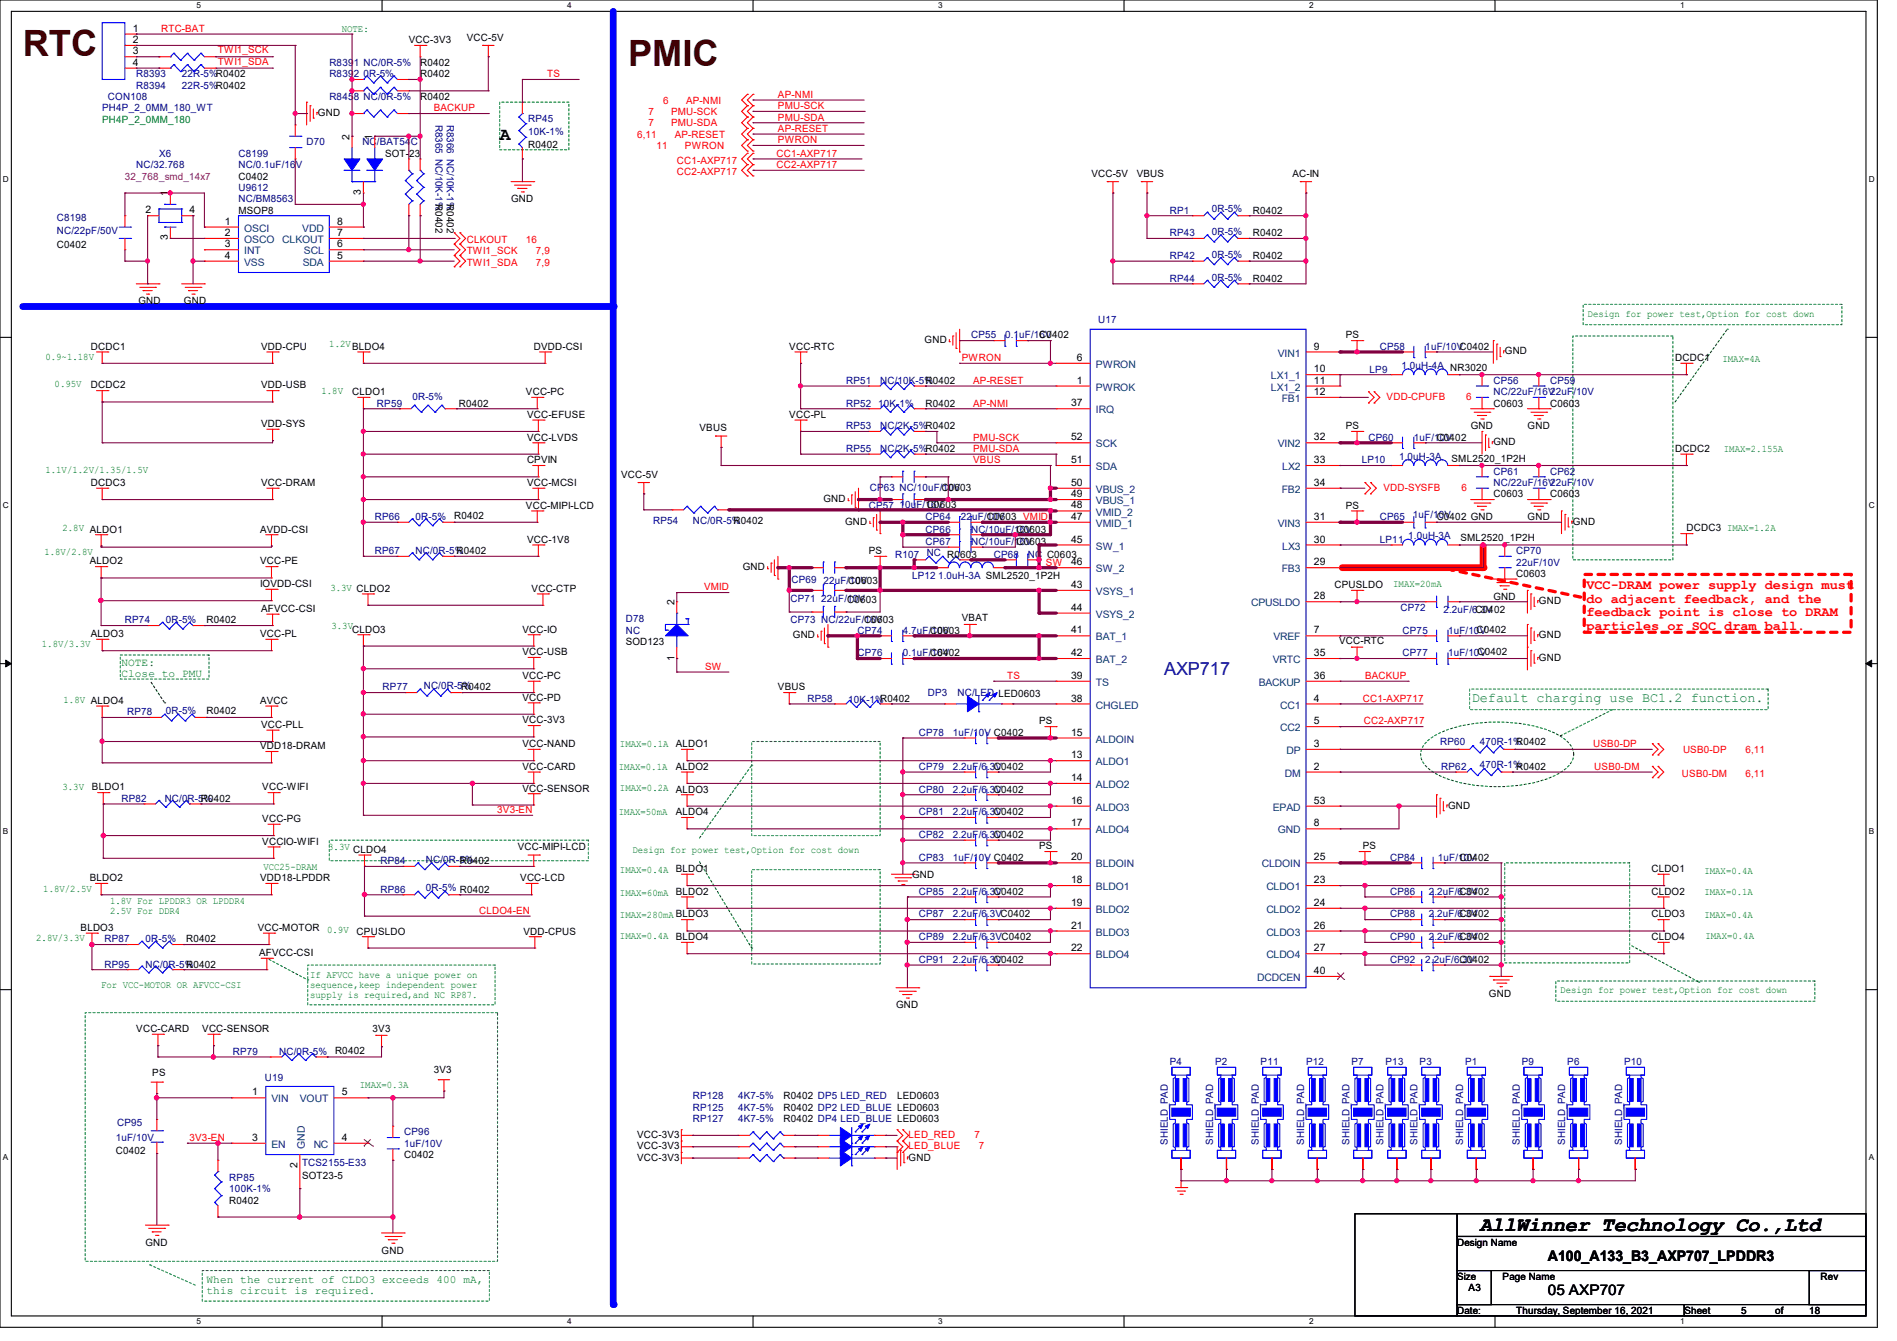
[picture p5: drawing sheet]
<svg xmlns="http://www.w3.org/2000/svg" width="297mm" height="210mm" viewBox="0 0 297 210" stroke-linecap="round" stroke-linejoin="round" font-family="sans-serif">
<defs><g id="words">
<g font-size="5.7" fill="#400000">
<text x="3.6" y="8.8">RTC</text>
<text x="98.3" y="10.3">PMIC</text>
</g>
<text font-size="3.2" x="231.7" y="192.7">AllWinner Technology Co.,Ltd</text>
<text font-size="2.8" x="78.2" y="21.9">A</text>
<text font-size="2.8" fill="#000080" x="182.2" y="105.7">AXP717</text>
<g font-size="2.3">
<text x="242.3" y="197.5">A100_A133_B3_AXP707_LPDDR3</text>
<text x="242.3" y="202.8">05 AXP707</text>
</g>
<g font-size="2.1" fill="#f00">
<text x="248.4" y="92.2">VCC-DRAM power supply design must</text>
<text x="248.4" y="94.4">do adjacent feedback, and the</text>
<text x="248.4" y="96.5">feedback point is close to DRAM</text>
<text x="248.4" y="98.6">particles or SOC dram ball.</text>
</g>
<text font-size="2.1" fill="#008040" x="230.4" y="109.9">Default charging use BC1.2 function.</text>
<g font-size="1.7" fill="#008000">
<text x="19" y="104.4">NOTE:</text>
<text x="19" y="106.1">Close to PMU</text>
<text x="32.3" y="200.9">When the current of CLDO3 exceeds 400 mA,</text>
<text x="32.3" y="202.6">this circuit is required.</text>
</g>
<g font-size="1.6">
<text x="20.8" y="5">1</text>
<text x="20.8" y="6.7">2</text>
<text x="20.8" y="8.5">3</text>
<text x="20.8" y="10.3">4</text>
<text x="64" y="6.8">VCC-3V3</text>
<text x="65.8" y="10.3">R0402</text>
<text x="73.1" y="6.4">VCC-5V</text>
<text x="65.8" y="15.7">R0402</text>
<text x="65.8" y="12.1">R0402</text>
<text x="49.8" y="18.2">GND</text>
<text x="54.7" y="21.9" transform="rotate(-90 54.7 21.9)">2</text>
<text x="58.3" y="21.9" transform="rotate(-90 58.3 21.9)">1</text>
<text x="82.7" y="23.1">R0402</text>
<text x="37.3" y="28.1">C0402</text>
<text x="60.3" y="24.6">SOT-23</text>
<text x="170.9" y="27.8">VCC-5V</text>
<text x="178" y="27.8">VBUS</text>
<text x="202.4" y="27.8">AC-IN</text>
<text x="22.8" y="33.4">2</text>
<text x="26.3" y="30.8" transform="rotate(-90 26.3 30.8)">1</text>
<text x="29.7" y="33.4">4</text>
<text x="35.2" y="35.2">1</text>
<text x="37.3" y="33.4">MSOP8</text>
<text x="52.8" y="35.2">8</text>
<text x="56.5" y="30.5" transform="rotate(-90 56.5 30.5)">3</text>
<text x="68.2" y="32" transform="rotate(90 68.2 32)">R0402</text>
<text x="70" y="32" transform="rotate(90 70 32)">R0402</text>
<text x="80" y="31.7">GND</text>
<text x="196.1" y="33.4">R0402</text>
<text x="8.9" y="38.8">C0402</text>
<text x="26.3" y="37.7" transform="rotate(-90 26.3 37.7)">3</text>
<text x="35.2" y="37">2</text>
<text x="35.2" y="38.7">3</text>
<text x="35.2" y="40.5">4</text>
<text x="52.8" y="40.5">5</text>
<text x="52.8" y="38.7">6</text>
<text x="52.8" y="37">7</text>
<text x="196.1" y="37">R0402</text>
<text x="196.1" y="40.6">R0402</text>
<text x="21.7" y="47.7">GND</text>
<text x="28.8" y="47.7">GND</text>
<text x="196.1" y="44.1">R0402</text>
<text x="144.7" y="53.7">GND</text>
<text x="162.7" y="53">C0402</text>
<text x="210.7" y="53">PS</text>
<text x="14.2" y="54.8">DCDC1</text>
<text x="40.9" y="54.8">VDD-CPU</text>
<text x="83.6" y="54.8">DVDD-CSI</text>
<text x="123.6" y="54.8">VCC-RTC</text>
<text x="168.6" y="56.5">6</text>
<text x="205.7" y="54.7">9</text>
<text x="205.7" y="58.3">10</text>
<text x="235.6" y="55.5">GND</text>
<text x="262.3" y="56.6">DCDC1</text>
<text x="14.2" y="60.8">DCDC2</text>
<text x="40.9" y="60.8">VDD-USB</text>
<text x="55.1" y="61.9">CLDO1</text>
<text x="71.8" y="63.7">R0402</text>
<text x="82.3" y="61.9">VCC-PC</text>
<text x="82.5" y="65.4">VCC-EFUSE</text>
<text x="123.6" y="65.4">VCC-PL</text>
<text x="144.9" y="60.1">R0402</text>
<text x="144.9" y="63.7">R0402</text>
<text x="167.7" y="63.6">37</text>
<text x="168.6" y="60.1">1</text>
<text x="205.7" y="61.8">12</text>
<text x="205.7" y="60.1">11</text>
<text x="233.8" y="63.7">C0603</text>
<text x="242.7" y="63.7">C0603</text>
<text x="40.9" y="66.9">VDD-SYS</text>
<text x="82.5" y="69">VCC-LVDS</text>
<text x="109.5" y="67.6">VBUS</text>
<text x="167.7" y="69">52</text>
<text x="205.7" y="69">32</text>
<text x="210.7" y="67.2">PS</text>
<text x="224.9" y="69">C0402</text>
<text x="230.3" y="67.2">GND</text>
<text x="233.8" y="69.7">GND</text>
<text x="239.2" y="67.2">GND</text>
<text x="262.3" y="70.8">DCDC2</text>
<text x="14.2" y="76.1">DCDC3</text>
<text x="40.9" y="76.1">VCC-DRAM</text>
<text x="82.5" y="72.6">CPVIN</text>
<text x="82.5" y="76.1">VCC-MCSI</text>
<text x="97.2" y="74.9">VCC-5V</text>
<text x="147.4" y="76.8">C 603</text>
<text x="167.7" y="77.9">49</text>
<text x="167.7" y="72.5">51</text>
<text x="167.7" y="76.1">50</text>
<text x="205.7" y="72.5">33</text>
<text x="205.7" y="76.1">34</text>
<text x="227.3" y="72.4">SML2520_1P2H</text>
<text x="233.8" y="77.9">C0603</text>
<text x="242.7" y="77.9">C0603</text>
<text x="40.7" y="83.4">AVDD-CSI</text>
<text x="71.1" y="81.3">R0402</text>
<text x="82.3" y="79.7">VCC-MIPI-LCD</text>
<text x="114.9" y="82">R0402</text>
<text x="128.9" y="78.6">GND</text>
<text x="132.3" y="82.2">GND</text>
<text x="145.1" y="79.5">C0603</text>
<text x="154.5" y="81.4">C0603 VMID</text>
<text x="159.1" y="83.4">C0603</text>
<text x="167.7" y="81.4">47</text>
<text x="167.7" y="79.6">48</text>
<text x="205.7" y="81.4">31</text>
<text x="210.7" y="79.7">PS</text>
<text x="224.9" y="81.4">C0402 GND</text>
<text x="239.2" y="81.4">GND</text>
<text x="246.3" y="82.2">GND</text>
<text x="264" y="83.2">DCDC3 IMAX=1.2A</text>
<text x="14.1" y="88.4">ALDO2</text>
<text x="40.7" y="88.4">VCC-PE</text>
<text x="71.5" y="86.8">R0402</text>
<text x="82.5" y="85">VCC-1V8</text>
<text x="116.3" y="89.3">GND</text>
<text x="136" y="86.8">PS</text>
<text x="159.1" y="85.3">C0603</text>
<text x="167.7" y="85">45</text>
<text x="167.7" y="88.5">46</text>
<text x="205.7" y="88.5">29</text>
<text x="205.7" y="85">30</text>
<text x="228.7" y="84.7">SML2520_1P2H</text>
<text x="40.7" y="91.9">IOVDD-CSI</text>
<text x="40.9" y="95.8">AFVCC-CSI</text>
<text x="83.2" y="92.7">VCC-CTP</text>
<text x="105.6" y="94.8" transform="rotate(-90 105.6 94.8)">2</text>
<text x="132.6" y="94.4">C0603</text>
<text x="132.8" y="91.4">C 603</text>
<text x="167.7" y="92.1">43</text>
<text x="167.7" y="95.6">44</text>
<text x="205.7" y="93.9">28</text>
<text x="208.9" y="92.1">CPUSLDO</text>
<text x="233.8" y="93.9">GND</text>
<text x="237.4" y="90.3">C0603</text>
<text x="240.9" y="94.6">GND</text>
<text x="14.2" y="99.8">ALDO3</text>
<text x="32.3" y="97.6">R0402</text>
<text x="40.7" y="99.8">VCC-PL</text>
<text x="55.1" y="99.1">CLDO3</text>
<text x="81.8" y="99.1">VCC-IO</text>
<text x="98" y="101">SOD123</text>
<text x="124.1" y="99.9">GND</text>
<text x="135.3" y="97.6">C0603</text>
<text x="145.6" y="99.2">C 603</text>
<text x="150.6" y="97.3">VBAT</text>
<text x="167.7" y="99.2">41</text>
<text x="205.7" y="99.2">7</text>
<text x="209.6" y="100.8">VCC-RTC</text>
<text x="231" y="96">C0402</text>
<text x="231.2" y="99.1">C0402</text>
<text x="240.9" y="99.9">GND</text>
<text x="81.8" y="102.6">VCC-USB</text>
<text x="81.8" y="106.3">VCC-PC</text>
<text x="105.6" y="103.5" transform="rotate(-90 105.6 103.5)">1</text>
<text x="145.6" y="102.8">C0402</text>
<text x="167.7" y="106.3">39</text>
<text x="167.7" y="102.7">42</text>
<text x="205.7" y="102.7">35</text>
<text x="205.7" y="106.3">36</text>
<text x="231.3" y="102.6">C0402</text>
<text x="240.9" y="103.5">GND</text>
<text x="32.3" y="111.8">R0402</text>
<text x="40.7" y="110.2">AVCC</text>
<text x="72.2" y="108.1">R0402</text>
<text x="81.8" y="109.7">VCC-PD</text>
<text x="81.8" y="113.3">VCC-3V3</text>
<text x="121.8" y="108.1">VBUS</text>
<text x="162.7" y="113.5">PS</text>
<text x="167.7" y="109.9">38</text>
<text x="205.7" y="109.9">4</text>
<text x="205.7" y="113.4">5</text>
<text x="40.7" y="117.3">VDD18-DRAM</text>
<text x="40.9" y="114">VCC-PLL</text>
<text x="81.8" y="117">VCC-NAND</text>
<text x="105.8" y="117">ALDO1</text>
<text x="167.7" y="118.7">13</text>
<text x="167.7" y="115.2">15</text>
<text x="205.7" y="117">3</text>
<text x="237.4" y="116.7">R0402</text>
<text x="14.4" y="123.8">BLDO1</text>
<text x="31.5" y="125.6">R0402</text>
<text x="41.1" y="123.8">VCC-WIFI</text>
<text x="81.8" y="120.6">VCC-CARD</text>
<text x="81.8" y="124">VCC-SENSOR</text>
<text x="105.8" y="124.1">ALDO3</text>
<text x="105.8" y="120.6">ALDO2</text>
<text x="155.6" y="124.1">C0402</text>
<text x="155.6" y="120.6">C0402</text>
<text x="167.7" y="122.3">14</text>
<text x="167.7" y="125.9">16</text>
<text x="205.7" y="120.5">2</text>
<text x="205.7" y="125.9">53</text>
<text x="237.4" y="120.6">R0402</text>
<text x="41.1" y="128.7">VCC-PG</text>
<text x="105.8" y="127.7">ALDO4</text>
<text x="155.6" y="131.2">C0402</text>
<text x="155.6" y="127.7">C0402</text>
<text x="167.7" y="129.4">17</text>
<text x="205.7" y="129.4">8</text>
<text x="226.7" y="126.6">GND</text>
<text x="41.1" y="132.3">VCCIO-WIFI</text>
<text x="55.3" y="133.6">CLDO4</text>
<text x="72" y="135.3">R0402</text>
<text x="81.1" y="133.2">VCC-MIPI-LCD</text>
<text x="105.8" y="136.6">BLDO1</text>
<text x="142.8" y="137.5">GND</text>
<text x="162.7" y="133">PS</text>
<text x="167.7" y="134.7">20</text>
<text x="205.7" y="134.7">25</text>
<text x="213.4" y="133">PS</text>
<text x="228.5" y="134.8">C0402</text>
<text x="258.5" y="136.6">CLDO1</text>
<text x="14.1" y="138">BLDO2</text>
<text x="40.7" y="138">VDD18-LPDDR</text>
<text x="81.5" y="138">VCC-LCD</text>
<text x="105.8" y="140.1">BLDO2</text>
<text x="155.6" y="140.1">C0402</text>
<text x="167.7" y="138.3">18</text>
<text x="167.7" y="141.9">19</text>
<text x="205.7" y="138.3">23</text>
<text x="205.7" y="141.9">24</text>
<text x="228.5" y="143.7">C0402</text>
<text x="228.5" y="140.1">C0402</text>
<text x="258.5" y="140.1">CLDO2</text>
<text x="258.5" y="143.7">CLDO3</text>
<text x="12.6" y="145.8">BLDO3</text>
<text x="29.2" y="147.6">R0402</text>
<text x="40.3" y="145.8">VCC-MOTOR</text>
<text x="40.6" y="149.7">AFVCC-CSI</text>
<text x="55.8" y="146.3">CPUSLDO</text>
<text x="82" y="146.3">VDD-CPUS</text>
<text x="105.8" y="147.2">BLDO4</text>
<text x="167.7" y="145.4">21</text>
<text x="167.7" y="149">22</text>
<text x="205.7" y="145.4">26</text>
<text x="205.7" y="149">27</text>
<text x="228.5" y="147.2">C0402</text>
<text x="258.5" y="147.2">CLDO4</text>
<text x="29.2" y="151.5">R0402</text>
<text x="155.6" y="150.8">C0402</text>
<text x="205.7" y="152.5">40</text>
<text x="228.5" y="150.8">C0402</text>
<text x="21.3" y="161.6">VCC-CARD</text>
<text x="31.7" y="161.6">VCC-SENSOR</text>
<text x="58.3" y="161.6">3V3</text>
<text x="140.3" y="157.9">GND</text>
<text x="233.1" y="156.1">GND</text>
<text x="52.5" y="165">R0402</text>
<text x="23.8" y="168.6">PS</text>
<text x="39.5" y="171.5">1</text>
<text x="53.5" y="171.5">5</text>
<text x="67.9" y="168">3V3</text>
<text x="122.7" y="173.9">R0402 DP2 LED_BLUE LED0603</text>
<text x="122.7" y="172.1">R0402 DP5 LED_RED</text>
<text x="140.5" y="172.1">LED0603</text>
<text x="39.5" y="178.6">3</text>
<text x="53.5" y="178.6">4</text>
<text x="99.7" y="180">VCC-3V3</text>
<text x="99.7" y="178.2">VCC-3V3</text>
<text x="122.7" y="175.7">R0402 DP4 LED_BLUE LED0603</text>
<text x="18.1" y="180.7">C0402</text>
<text x="46.6" y="182.9" transform="rotate(-90 46.6 182.9)">2</text>
<text x="47.3" y="184.6">SOT23-5</text>
<text x="63.3" y="181.4">C0402</text>
<text x="99.7" y="181.7">VCC-3V3</text>
<text x="142.2" y="181.7">GND</text>
<text x="35.9" y="188.5">R0402</text>
<text x="22.8" y="195.1">GND</text>
<text x="59.7" y="196.3">GND</text>
<text x="228.1" y="195.1">Design Name</text>
<text x="228.1" y="200.4">Size</text>
<text x="229.9" y="202.2">A3</text>
<text x="235.3" y="200.4">Page Name</text>
<text x="285" y="200.4">Rev</text>
<text x="228.1" y="205.7">Date:</text>
<text x="237.4" y="205.7">Thursday, September 16, 2021</text>
<text x="263.7" y="205.7">Sheet</text>
<text x="272.6" y="205.7">5</text>
<text x="277.9" y="205.7">of</text>
<text x="283.3" y="205.7">18</text>
</g>
<g font-size="1.6" fill="#f00">
<text x="25.2" y="5">RTC-BAT</text>
<text x="34.1" y="8.3">TWI1_SCK</text>
<text x="34.1" y="10.1">TWI1_SDA</text>
<text x="67.9" y="17.4">BACKUP</text>
<text x="85.7" y="12.1">TS</text>
<text x="101.5" y="18">7</text>
<text x="103.8" y="16.2">6</text>
<text x="105.1" y="18">PMU-SCK</text>
<text x="107.4" y="16.2">AP-NMI</text>
<text x="121.8" y="15.3">AP-NMI</text>
<text x="121.8" y="17.1">PMU-SCK</text>
<text x="99.7" y="21.5">6,11</text>
<text x="101.5" y="19.8">7</text>
<text x="102.8" y="23.3">11</text>
<text x="105.1" y="19.8">PMU-SDA</text>
<text x="105.6" y="21.5">AP-RESET</text>
<text x="107.2" y="23.3">PWRON</text>
<text x="121.8" y="18.9">PMU-SDA</text>
<text x="121.8" y="20.7">AP-RESET</text>
<text x="121.8" y="22.4">PWRON</text>
<text x="106" y="25.6">CC1-AXP717</text>
<text x="106" y="27.4">CC2-AXP717</text>
<text x="121.6" y="24.6">CC1-AXP717</text>
<text x="121.6" y="26.3">CC2-AXP717</text>
<text x="73.1" y="39.8">TWI1_SCK</text>
<text x="73.1" y="41.6">TWI1_SDA</text>
<text x="73.1" y="38.1">CLKOUT</text>
<text x="82.3" y="38.1">16</text>
<text x="83.9" y="39.8">7,9</text>
<text x="83.9" y="41.6">7,9</text>
<text x="150.6" y="56.6">PWRON</text>
<text x="152.4" y="60.1">AP-RESET</text>
<text x="152.4" y="63.7">AP-NMI</text>
<text x="217.1" y="62.6">VDD-CPUFB</text>
<text x="229.5" y="62.6">6</text>
<text x="152.4" y="69">PMU-SCK</text>
<text x="152.4" y="70.8">PMU-SDA</text>
<text x="152.4" y="72.6">VBUS</text>
<text x="216.6" y="76.8">VDD-SYSFB</text>
<text x="228.8" y="76.8">6</text>
<text x="163.8" y="88.6">SW</text>
<text x="110.2" y="92.5">VMID</text>
<text x="110.4" y="104.9">SW</text>
<text x="157.7" y="106.3">TS</text>
<text x="213.7" y="106.3">BACKUP</text>
<text x="213.4" y="109.9">CC1-AXP717</text>
<text x="213.5" y="113.5">CC2-AXP717</text>
<text x="249.4" y="117">USB0-DP</text>
<text x="263.5" y="117.9">USB0-DP</text>
<text x="273.3" y="117.9">6,11</text>
<text x="249.6" y="120.6">USB0-DM</text>
<text x="263.3" y="121.6">USB0-DM</text>
<text x="273.3" y="121.6">6,11</text>
<text x="77.9" y="127.3">3V3-EN</text>
<text x="75" y="143.1">CLDO4-EN</text>
<text x="29.7" y="178.7">3V3-EN</text>
<text x="142.2" y="180">LED_BLUE</text>
<text x="142.2" y="178.2">LED_RED</text>
<text x="152.6" y="178.2">7</text>
<text x="153.3" y="180">7</text>
</g>
<g font-size="1.6" fill="#008000">
<text x="53.5" y="5">NOTE:</text>
<text x="16" y="19.2">PH4P_2_0MM_180</text>
<text x="248.6" y="49.6">Design for power test,Option for cost down</text>
<text x="7.1" y="56.3">0.9~1.18V</text>
<text x="51.6" y="54.4">1.2VBLDO4</text>
<text x="269.7" y="56.7">IMAX=4A</text>
<text x="8.6" y="60.6">0.95V</text>
<text x="50.3" y="61.7">1.8V</text>
<text x="269.9" y="70.7">IMAX=2.155A</text>
<text x="7.1" y="74.1">1.1V/1.2V/1.35/1.5V</text>
<text x="9.8" y="83.2">2.8V ALDO1</text>
<text x="6.9" y="86.9">1.8V/2.8V</text>
<text x="51.7" y="92.6">3.3V CLDO2</text>
<text x="218.1" y="91.9">IMAX=20mA</text>
<text x="6.6" y="101.3">1.8V/3.3V</text>
<text x="51.9" y="98.5">3.3V</text>
<text x="9.9" y="110">1.8V ALDO4</text>
<text x="97.1" y="117">IMAX=0.1A</text>
<text x="9.8" y="123.7">3.3V</text>
<text x="96.9" y="120.5">IMAX=0.1A</text>
<text x="97.1" y="123.9">IMAX=0.2A</text>
<text x="96.9" y="127.6">IMAX=50mA</text>
<text x="41.2" y="136.2">VCC25-DRAM</text>
<text x="51.4" y="133.1">3.3V</text>
<text x="97.1" y="136.7">IMAX=0.4A</text>
<text x="99" y="133.5">Design for power test,Option for cost down</text>
<text x="266.8" y="136.9">IMAX=0.4A</text>
<text x="6.8" y="139.7">1.8V/2.5V</text>
<text x="17.2" y="141.5">1.8V For LPDDR3 OR LPDDR4</text>
<text x="17.2" y="143.1">2.5V For DDR4</text>
<text x="97.1" y="143.8">IMAX=280mA BLDO3</text>
<text x="97.1" y="140.2">IMAX=60mA</text>
<text x="266.8" y="140.1">IMAX=0.1A</text>
<text x="266.8" y="143.8">IMAX=0.4A</text>
<text x="5.7" y="147.4">2.8V/3.3V</text>
<text x="51.2" y="146.1">0.9V</text>
<text x="97.1" y="147">IMAX=0.4A</text>
<text x="267" y="147">IMAX=0.4A</text>
<text x="15.8" y="154.7">For VCC-MOTOR OR AFVCC-CSI</text>
<text x="48.6" y="153.1">If AFVCC have a unique power on</text>
<text x="48.6" y="154.6">sequence,keep independent power</text>
<text x="244.3" y="155.6">Design for power test,Option for cost down</text>
<text x="48.6" y="156.2">supply is required,and NC RP87.</text>
<text x="56.3" y="170.3">IMAX=0.3A</text>
</g>
<g font-size="1.6" fill="#000080">
<text x="51.6" y="10.3">R8391 NC/0R-5%</text>
<text x="16" y="17.4">PH4P_2_0MM_180_WT</text>
<text x="16.9" y="15.7">CON108</text>
<text x="21.3" y="12.1">R8393</text>
<text x="21.3" y="13.9">R8394</text>
<text x="28.4" y="12.1">22R-5%R0402</text>
<text x="28.4" y="13.9">22R-5%R0402</text>
<text x="51.6" y="15.7">R8458 NC/0R-5%</text>
<text x="51.6" y="12.1">R8392</text>
<text x="56.9" y="12.1">0R-5%</text>
<text x="48" y="22.8">D70</text>
<text x="56.7" y="22.8">NC/BAT54C</text>
<text x="68.2" y="19.5" transform="rotate(90 68.2 19.5)">R8365 NC/10K-1%</text>
<text x="70" y="19.5" transform="rotate(90 70 19.5)">R8366 NC/10K-1%</text>
<text x="82.7" y="19.1">RP45</text>
<text x="82.7" y="21.2">10K-1%</text>
<text x="21.3" y="26.3">NC/32.768</text>
<text x="24.9" y="24.6">X6</text>
<text x="37.3" y="24.6">C8199</text>
<text x="37.3" y="26.3">NC/0.1uF/16V</text>
<text x="37.3" y="29.9">U9612</text>
<text x="8.9" y="34.7">C8198</text>
<text x="37.3" y="31.7">NC/BM8563</text>
<text x="183.1" y="33.4">RP1</text>
<text x="189.7" y="33.3">0R-5%</text>
<text x="8.9" y="36.7">NC/22pF/50V</text>
<text x="183.1" y="37">RP43</text>
<text x="183.1" y="40.6">RP42</text>
<text x="189.7" y="36.8">0R-5%</text>
<text x="189.7" y="40.4">0R-5%</text>
<text x="183.1" y="44.1">RP44</text>
<text x="189.7" y="43.9">0R-5%</text>
<text x="152" y="53">CP55</text>
<text x="157.4" y="53">0.1uF/16V</text>
<text x="171.9" y="50.5">U17</text>
<text x="214.4" y="58.3">LP9</text>
<text x="216" y="54.8">CP58</text>
<text x="219.4" y="57.8">1.0uH-4A NR3020</text>
<text x="223.2" y="54.8">1uF/10VC0402</text>
<text x="59" y="63.7">RP59</text>
<text x="64.6" y="62.6">0R-5%</text>
<text x="132.5" y="60.1">RP51</text>
<text x="132.5" y="63.7">RP52</text>
<text x="137.5" y="63.7">10K-1%</text>
<text x="137.8" y="60.1">NC/10K-5%</text>
<text x="233.8" y="60.1">CP56</text>
<text x="233.8" y="61.9">NC/22uF/16V22uF/10V</text>
<text x="242.7" y="60.1">CP59</text>
<text x="132.5" y="67.2">RP53</text>
<text x="132.5" y="70.8">RP55</text>
<text x="137.8" y="67.2">NC/2K-5%R0402</text>
<text x="137.8" y="70.8">NC/2K-5%R0402</text>
<text x="214.3" y="69">CP60</text>
<text x="221.4" y="69">1uF/10V</text>
<text x="136.2" y="76.8">CP63 NC/10uF/10V</text>
<text x="213.2" y="72.6">LP10</text>
<text x="219" y="72">1.0uH-3A</text>
<text x="233.8" y="74.3">CP61</text>
<text x="233.8" y="76.1">NC/22uF/16V22uF/10V</text>
<text x="242.7" y="74.3">CP62</text>
<text x="58.7" y="81.4">RP66</text>
<text x="65.1" y="81.4">0R-5%</text>
<text x="102.2" y="82">RP54</text>
<text x="108.5" y="82">NC/0R-5%</text>
<text x="136" y="79.7">CP57</text>
<text x="140.8" y="79.5">10uF/16V</text>
<text x="144.9" y="83.4">CP66</text>
<text x="144.9" y="81.4">CP64</text>
<text x="150.4" y="81.4">22uF/10V</text>
<text x="152" y="83.4">NC/10uF/16V</text>
<text x="216" y="81.4">CP65</text>
<text x="221.2" y="81.1">1uF/10V</text>
<text x="58.7" y="86.8">RP67</text>
<text x="65.1" y="86.8">NC/0R-5%</text>
<text x="140.1" y="87.3">R107</text>
<text x="144.9" y="85.3">CP67</text>
<text x="145.1" y="87.1">NC R0603</text>
<text x="152" y="85.3">NC/10uF/16V</text>
<text x="155.6" y="87.3">CP68</text>
<text x="160.9" y="87.3">NC C0603</text>
<text x="216" y="85">LP11</text>
<text x="220.5" y="84.5">1.0uH-3A</text>
<text x="237.4" y="86.8">CP70</text>
<text x="237.4" y="88.6">22uF/10V</text>
<text x="123.7" y="94.2">CP71</text>
<text x="123.9" y="91.2">CP69</text>
<text x="128.6" y="94.2">22uF/10V</text>
<text x="128.9" y="91.4">22uF/10V</text>
<text x="142.8" y="90.7">LP12</text>
<text x="146.9" y="90.7">1.0uH-3A SML2520_1P2H</text>
<text x="219.3" y="95.7">CP72</text>
<text x="19.6" y="97.6">RP74</text>
<text x="26" y="97.6">0R-5%</text>
<text x="98" y="97.5">D78</text>
<text x="98" y="99.2">NC</text>
<text x="123.7" y="97.6">CP73 NC/22uF/16V</text>
<text x="134.2" y="99.2">CP74</text>
<text x="141.4" y="99.2">4.7uF/10V</text>
<text x="219.6" y="99.2">CP75</text>
<text x="226" y="96">2.2uF/6.3V</text>
<text x="226.7" y="99.2">1uF/10V</text>
<text x="66.3" y="108">NC/0R-5%</text>
<text x="134.2" y="102.8">CP76</text>
<text x="141.4" y="102.8">0.1uF/16V</text>
<text x="219.6" y="102.8">CP77</text>
<text x="226.7" y="102.8">1uF/10V</text>
<text x="19.9" y="112">RP78</text>
<text x="26" y="111.8">0R-5%</text>
<text x="59.9" y="108.1">RP77</text>
<text x="126.4" y="109.9">RP58</text>
<text x="132.8" y="110.1">10K-1%R0402</text>
<text x="145.3" y="109">DP3</text>
<text x="149.9" y="109">NC/LED LED0603</text>
<text x="143.9" y="115.2">CP78</text>
<text x="149.2" y="115.2">1uF/10V C0402</text>
<text x="225.5" y="116.7">RP60</text>
<text x="231.7" y="116.7">470R-1%</text>
<text x="19" y="125.6">RP82</text>
<text x="25.8" y="125.6">NC/0R-5%</text>
<text x="143.9" y="124.1">CP80</text>
<text x="143.9" y="120.6">CP79</text>
<text x="149.2" y="124.1">2.2uF/6.3V</text>
<text x="149.2" y="120.6">2.2uF/6.3V</text>
<text x="225.6" y="120.6">RP62</text>
<text x="231.7" y="120.2">470R-1%</text>
<text x="143.9" y="131.2">CP82</text>
<text x="143.9" y="127.7">CP81</text>
<text x="149.2" y="131.2">2.2uF/6.3V</text>
<text x="149.2" y="127.7">2.2uF/6.3V</text>
<text x="59.6" y="135.3">RP84</text>
<text x="66.7" y="135.1">NC/0R-5%</text>
<text x="143.9" y="134.8">CP83</text>
<text x="149.2" y="134.8">1uF/10V C0402</text>
<text x="217.6" y="134.8">CP84</text>
<text x="225.1" y="134.8">1uF/10V</text>
<text x="59.6" y="139.8">RP86</text>
<text x="66.7" y="139.6">0R-5% R0402</text>
<text x="143.9" y="143.7">CP87</text>
<text x="143.9" y="140.1">CP85</text>
<text x="149.2" y="143.7">2.2uF/6.3VC0402</text>
<text x="149.2" y="140.1">2.2uF/6.3V</text>
<text x="217.6" y="143.7">CP88</text>
<text x="217.6" y="140.1">CP86</text>
<text x="223.7" y="143.7">2.2uF/6.3V</text>
<text x="223.7" y="140.1">2.2uF/6.3V</text>
<text x="16.3" y="147.6">RP87</text>
<text x="22.8" y="147.6">0R-5%</text>
<text x="143.9" y="147.2">CP89</text>
<text x="149.2" y="147.2">2.2uF/6.3VC0402</text>
<text x="217.6" y="147.2">CP90</text>
<text x="223.7" y="147.2">2.2uF/6.3V</text>
<text x="16.3" y="151.5">RP95</text>
<text x="22.8" y="151.5">NC/0R-5%</text>
<text x="143.9" y="150.8">CP91</text>
<text x="149.2" y="150.8">2.2uF/6.3V</text>
<text x="217.6" y="150.8">CP92</text>
<text x="223.2" y="150.8">2.2uF/6.3V</text>
<text x="36.5" y="165.2">RP79</text>
<text x="43.7" y="165.2">NC/0R-5%</text>
<text x="183.1" y="166.8">P4</text>
<text x="190.3" y="166.8">P2</text>
<text x="197.4" y="166.8">P11</text>
<text x="204.5" y="166.8">P12</text>
<text x="211.6" y="166.8">P7</text>
<text x="216.9" y="166.8">P13</text>
<text x="222.3" y="166.8">P3</text>
<text x="229.4" y="166.8">P1</text>
<text x="238.3" y="166.8">P9</text>
<text x="245.4" y="166.8">P6</text>
<text x="254.3" y="166.8">P10</text>
<text x="41.4" y="169.3">U19</text>
<text x="108.5" y="173.9">RP125</text>
<text x="108.5" y="172.1">RP128</text>
<text x="115.6" y="173.9">4K7-5%</text>
<text x="115.6" y="172.1">4K7-5%</text>
<text x="18.1" y="178.7">1uF/10V</text>
<text x="18.3" y="176.4">CP95</text>
<text x="63.3" y="177.8">CP96</text>
<text x="63.3" y="179.6">1uF/10V</text>
<text x="108.5" y="175.7">RP127</text>
<text x="115.6" y="175.7">4K7-5%</text>
<text x="182.8" y="179.2" transform="rotate(-90 182.8 179.2)">SHIELD_PAD</text>
<text x="189.9" y="179.2" transform="rotate(-90 189.9 179.2)">SHIELD_PAD</text>
<text x="197.1" y="179.2" transform="rotate(-90 197.1 179.2)">SHIELD_PAD</text>
<text x="204.2" y="179.2" transform="rotate(-90 204.2 179.2)">SHIELD_PAD</text>
<text x="211.3" y="179.2" transform="rotate(-90 211.3 179.2)">SHIELD_PAD</text>
<text x="216.6" y="179.2" transform="rotate(-90 216.6 179.2)">SHIELD_PAD</text>
<text x="222" y="179.2" transform="rotate(-90 222 179.2)">SHIELD_PAD</text>
<text x="229.1" y="179.2" transform="rotate(-90 229.1 179.2)">SHIELD_PAD</text>
<text x="238" y="179.2" transform="rotate(-90 238 179.2)">SHIELD_PAD</text>
<text x="245.1" y="179.2" transform="rotate(-90 245.1 179.2)">SHIELD_PAD</text>
<text x="254" y="179.2" transform="rotate(-90 254 179.2)">SHIELD_PAD</text>
<text x="35.9" y="184.9">RP85</text>
<text x="47.3" y="182.6">TCS2155-E33</text>
<text x="35.9" y="186.7">100K-1%</text>
</g>
<text font-size="1.6" fill="#800080" x="19.6" y="28.1">32_768_smd_14x7</text>
<g font-size="1.6" fill="#004080">
<text x="38.2" y="36.3">OSCI</text>
<text x="38.2" y="38.1">OSCO</text>
<text x="38.2" y="39.8">INT</text>
<text x="38.2" y="41.6">VSS</text>
<text x="44.2" y="38.1">CLKOUT</text>
<text x="47.3" y="36.3">VDD</text>
<text x="47.4" y="41.6">SDA</text>
<text x="47.6" y="39.8">SCL</text>
<text x="171.6" y="57.6">PWRON</text>
<text x="199" y="59.4">LX1_1</text>
<text x="200" y="55.8">VIN1</text>
<text x="171.6" y="64.7">IRQ</text>
<text x="171.6" y="61.2">PWROK</text>
<text x="199" y="61.2">LX1_2</text>
<text x="200.7" y="63">FB1</text>
<text x="171.6" y="70.1">SCK</text>
<text x="200" y="70.1">VIN2</text>
<text x="171.6" y="73.6">SDA</text>
<text x="171.6" y="77.2">VBUS_2</text>
<text x="200.7" y="77.2">FB2</text>
<text x="200.8" y="73.6">LX2</text>
<text x="171.6" y="82.5">VMID_1</text>
<text x="171.6" y="79">VBUS_1</text>
<text x="171.6" y="80.7">VMID_2</text>
<text x="200" y="82.5">VIN3</text>
<text x="171.6" y="86.1">SW_1</text>
<text x="171.6" y="89.6">SW_2</text>
<text x="200.7" y="89.6">FB3</text>
<text x="200.8" y="86.1">LX3</text>
<text x="171.6" y="93.2">VSYS_1</text>
<text x="195.9" y="95">CPUSLDO</text>
<text x="171.6" y="100.3">BAT_1</text>
<text x="171.6" y="96.7">VSYS_2</text>
<text x="199.4" y="100.3">VREF</text>
<text x="171.6" y="107.4">TS</text>
<text x="171.6" y="103.8">BAT_2</text>
<text x="197.1" y="107.4">BACKUP</text>
<text x="199.3" y="103.8">VRTC</text>
<text x="171.6" y="111">CHGLED</text>
<text x="200.4" y="111">CC1</text>
<text x="171.6" y="119.8">ALDO1</text>
<text x="171.6" y="116.3">ALDOIN</text>
<text x="200.4" y="114.5">CC2</text>
<text x="201.4" y="118.1">DP</text>
<text x="171.6" y="123.4">ALDO2</text>
<text x="201.1" y="121.6">DM</text>
<text x="171.6" y="127">ALDO3</text>
<text x="171.6" y="130.5">ALDO4</text>
<text x="199.3" y="127">EPAD</text>
<text x="200" y="130.5">GND</text>
<text x="171.6" y="135.8">BLDOIN</text>
<text x="197.5" y="135.8">CLDOIN</text>
<text x="171.6" y="139.4">BLDO1</text>
<text x="171.6" y="143">BLDO2</text>
<text x="198.3" y="139.4">CLDO1</text>
<text x="198.3" y="143">CLDO2</text>
<text x="171.6" y="146.5">BLDO3</text>
<text x="198.3" y="146.5">CLDO3</text>
<text x="171.6" y="150.1">BLDO4</text>
<text x="196.8" y="153.6">DCDCEN</text>
<text x="198.3" y="150.1">CLDO4</text>
<text x="42.5" y="172.6">VIN</text>
<text x="47" y="172.6">VOUT</text>
<text x="42.5" y="179.7">EN</text>
<text x="47.7" y="179.9" transform="rotate(-90 47.7 179.9)">GND</text>
<text x="49.1" y="179.7">NC</text>
</g>
<g font-size="1.3">
<text x="30.8" y="1.3">5</text>
<text x="88.8" y="1.3">4</text>
<text x="146.9" y="1.3">3</text>
<text x="205" y="1.3">2</text>
<text x="263.1" y="1.3">1</text>
<text x=".5" y="28.4">D</text>
<text x="292.6" y="28.4">D</text>
<text x=".5" y="79.5">C</text>
<text x="292.6" y="79.5">C</text>
<text x=".5" y="130.6">B</text>
<text x="292.6" y="130.6">B</text>
<text x=".5" y="181.7">A</text>
<text x="292.6" y="181.7">A</text>
<text x="30.8" y="207.4">5</text>
<text x="88.8" y="207.4">4</text>
<text x="146.9" y="207.4">3</text>
<text x="205" y="207.4">2</text>
<text x="263.1" y="207.4">1</text>
</g>
</g></defs>
<path d="M0 0h293.9v207.9h-293.9zM1.8 1.8h290.3v204.3h-290.3z" fill="none" stroke="#000" stroke-width=".17"/>
<g fill="#fff">
<path d="M30.8 .2h.7v1.4h-.7z"/>
<path d="M30.8 206.2h.7v1.4h-.7z"/>
</g>
<path d="M59.8 0v1.8M59.8 206.1v1.8" fill="none" stroke="#000" stroke-width=".17"/>
<g fill="#fff">
<path d="M88.8 .2h.7v1.4h-.7z"/>
<path d="M88.8 206.2h.7v1.4h-.7z"/>
</g>
<path d="M117.9 0v1.8M117.9 206.1v1.8" fill="none" stroke="#000" stroke-width=".17"/>
<g fill="#fff">
<path d="M146.9 .2h.7v1.4h-.7z"/>
<path d="M146.9 206.2h.7v1.4h-.7z"/>
</g>
<path d="M176 0v1.8M176 206.1v1.8" fill="none" stroke="#000" stroke-width=".17"/>
<g fill="#fff">
<path d="M205 .2h.7v1.4h-.7z"/>
<path d="M205 206.2h.7v1.4h-.7z"/>
</g>
<path d="M234.1 0v1.8M234.1 206.1v1.8" fill="none" stroke="#000" stroke-width=".17"/>
<g fill="#fff">
<path d="M263.1 .2h.6v1.4h-.6z"/>
<path d="M263.1 206.2h.6v1.4h-.6z"/>
<path d="M.5 27.3h.9v1.4h-.9z"/>
<path d="M292.6 27.3h.9v1.4h-.9z"/>
<path d="M.5 78.4h.9v1.4h-.9z"/>
<path d="M292.6 78.4h.9v1.4h-.9z"/>
</g>
<path d="M0 52.8h1.8M292.1 52.8h1.8" fill="none" stroke="#000" stroke-width=".17"/>
<g fill="#fff">
<path d="M.5 129.5h.8v1.4h-.8z"/>
<path d="M292.6 129.5h.8v1.4h-.8z"/>
</g>
<path d="M0 103.9h1.8M292.1 103.9h1.8" fill="none" stroke="#000" stroke-width=".17"/>
<path d="M.9 103.4l.9 .5-.9 .5zM292.1 103.9l.9-.5v1z" fill="#000" stroke="#000" stroke-width=".16"/>
<g fill="#fff">
<path d="M.5 180.5h.8v1.4h-.8z"/>
<path d="M292.6 180.5h.8v1.4h-.8z"/>
</g>
<path d="M0 155h1.8M292.1 155h1.8" fill="none" stroke="#000" stroke-width=".17"/>
<path d="M3.6 48h92.4" fill="none" stroke="#00f" stroke-width="1.1"/>
<circle cx="96" cy="48" r=".53" fill="#00f"/>
<path d="M247.5 93.5l-20.3-4.3M248 90h41.8v9h-41.8z" fill="none" stroke="#f00" stroke-width=".51" stroke-dasharray="1 1"/>
<circle cx="227.2" cy="89.2" r=".25" fill="#f00" stroke-dasharray="1 1"/>
<path d="M210.1 88.9h21.9" fill="none" stroke="#f00" stroke-width="1.1"/>
<circle cx="232" cy="88.9" r=".53" fill="#f00"/>
<path d="M232.2 85.5v3.4" fill="none" stroke="#f00" stroke-width="1.1"/>
<circle cx="232.2" cy="88.9" r=".53" fill="#f00"/>
<path d="M96 1.8v202.5" fill="none" stroke="#00f" stroke-width="1.1"/>
<circle cx="96" cy="204.3" r=".53" fill="#00f"/>
<g fill="none" stroke="#008040" stroke-width=".17" stroke-dasharray=".3 .3">
<path d="M246.3 52.6h15.6v35.1h-15.6zM247.9 47.7h40.5v3.1h-40.5zM18.8 102.6h13.9v3.7h-13.9zM117.7 116.1h20.1v14.8h-20.1zM230.1 107.9h46.7v3.2h-46.7zM51.6 131.6h40.5v3.2h-40.5zM117.7 136.2h20.1v14.8h-20.1zM235.6 135.1h19.5v15.7h-19.5zM13.3 158.6h64.6v38.9h-64.6zM48.2 151.1h29.3v6.3h-29.3zM243.6 153.6h40.5v3.2h-40.5zM23.5 198.1h.1"/>
<path d="M31.7 199h44.9v4.8h-44.9zM30.6 201.3l-7.1-3.2"/>
</g>
<g fill="none" stroke="#008000" stroke-width=".17" stroke-dasharray=".3 .3">
<path d="M78.2 16h10.9v7.5h-10.9zM270.4 51.6h.1M262.3 62.9l8.1-11.3M117.7 119.8h.1M223.4 116.2a12.4 12.4 0 0 1 6.3-2.7 25.4 25.4 0 0 1 13.2 1.1 5.9 5.9 0 0 1 3.4 2.8 2.55 2.55 0 0 1-.9 2.7 12.4 12.4 0 0 1-6.3 2.7 25.4 25.4 0 0 1-13.2-1.1 5.9 5.9 0 0 1-3.4-2.9 2.55 2.55 0 0 1 .9-2.6zM244.3 115.2h.1M252.5 111.1l-8.2 4.1M109.5 131.2l8.2-11.4M109.5 135l8.2 13.5M42.1 150.2l6.1 3.3M48.2 153.5h.1M117.7 148.5h.1"/>
<path d="M255.5 148.1l10.5 5.7M266 153.8h.1"/>
</g>
<path d="M23.7 106.8l2.1 3.3M25.8 110.1h.1" fill="none" stroke="#004000" stroke-width=".17" stroke-dasharray=".3 .3"/>
<g fill="none" stroke="#f00" stroke-width=".17">
<path d="M19.6 7.1h1.7M19.6 5.3h1.7M19.6 8.9h1.7M19.6 10.7h1.7M21.3 5.3h.1M21.3 7.1h.1M21.3 8.9h.1M21.3 10.7h.1M24.9 8.9h.1M24.9 10.7h.1M24.9 8.9h1.8M24.9 10.7h1.8"/>
<path d="M32 8.9h1.8M32 10.7h1.8M33.8 8.9h.1M33.8 10.7h.1M46.2 19.6h.1M46.2 19.6v1.7M48 16h.1M48 16v3.6M48.6 16.6h.1M48.6 16.6v2.4M49.1 18.5h.1M49.1 17.1v1.4"/>
<path d="M49.6 17.6h.1M49.6 17.6v.3M55.1 12.4h.1M55.1 17.8h.1M55.1 14.2h.1M55.1 12.4h1.8M55.1 17.8h1.8M55.1 14.2h1.8M62.2 12.4h1.8M62.2 17.8h1.8M62.2 14.2h1.8M64 12.4h.1"/>
<path d="M64 17.8h.1M64 14.2h.1M64.9 7.1h1.8M65.8 8.9h.1M65.8 7.1v1.8M66.7 7.1h.1M75.6 7.1h.1M75.6 7.1h1.7M76.5 8.9h.1M76.5 7.1v1.8M81.8 16h.1M81.8 16v1.8"/>
<path d="M117 16.6h.1M117 18.3h.1M117 14.8h.1M117 16.6l-.9 .8 .9 .9M117 14.8l-.9 .9 .9 .9M117 18.3l-.9 .9 .9 .9M117.9 16.6h.1M117.9 18.3h.1M117.9 14.8h.1M117.9 16.6l-.9 .8 .9 .9M117.9 14.8l-.9 .9 .9 .9M117.9 18.3l-.9 .9 .9 .9"/>
<path d="M19.6 33.8h.1M19.6 39.1h.1M19.6 33.8v1.8M19.6 37.3v1.8M23.1 33.8h.1M23.1 33.8h1.8M26.7 30.2h.1M26.7 37.3h.1M26.7 30.2v1.8M26.7 35.6v1.7M28.4 33.8h1.8M30.2 33.8h.1"/>
<path d="M32 35.6h.1M32 37.3h.1M32 39.1h.1M32 37.3h5.3M32 35.6h5.3M32 39.1h5.3M46.2 24.9h.1M46.2 23.1v1.8M51.6 37.3h5.3M51.6 35.6h5.3M51.6 39.1h5.3M55.1 21.3h.1"/>
<path d="M55.1 21.3v1.8M56.9 30.2h.1M56.9 39.1h.1M56.9 37.3h.1M56.9 35.6h.1M56.9 28.4v1.8M58.7 21.3h.1M58.7 21.3v1.8M64 33.8h.1M64 24.9h.1M64 24.9v1.8M64 32v1.8"/>
<path d="M65.8 33.8h.1M65.8 24.9h.1M65.8 24.9v1.8M65.8 32v1.8M71.1 38.2h.1M71.1 36.4h.1M71.1 38.2l.9 .9-.9 .9M71.1 36.4l.9 .9-.9 .9M72 38.2h.1M72 36.4h.1M72 38.2l.9 .9-.9 .9M72 36.4l.9 .9-.9 .9"/>
<path d="M80 28.4h3.6M80.6 29h2.4M81.1 29.5h.1M81.1 29.5h1.4M81.6 30.1h.4M81.8 24.9h.1M81.8 23.1v1.8M82 30.1h.1M83 29h.1M83.6 28.4h.1M117 24h.1M117 25.8h.1"/>
<path d="M117 27.6h.1M117 20.1h.1M117 21.9h.1M117 23.7h.1M117 24l-.9 .9 .9 .9M117 25.8l-.9 .9 .9 .9M117 20.1l-.9 .9 .9 .9M117 21.9l-.9 .9 .9 .9M117.9 24h.1M117.9 25.8h.1M117.9 27.6h.1M117.9 20.1h.1"/>
<path d="M117.9 21.9h.1M117.9 23.7h.1M117.9 24l-.9 .9 .9 .9M117.9 25.8l-.9 .9 .9 .9M117.9 20.1l-.9 .9 .9 .9M117.9 21.9l-.9 .9 .9 .9M173.4 28.4h.1M173.4 28.4h1.7M174.2 30.2h.1M174.2 28.4v1.8M178.7 28.4h.1M178.7 28.4h1.8"/>
<path d="M179.6 30.2h.1M179.6 28.4v1.8M186.7 33.8h.1M186.7 37.3h.1M186.7 33.8h1.8M186.7 37.3h1.8M193.8 33.8h1.8M193.8 37.3h1.8M195.6 33.8h.1M195.6 37.3h.1M203.6 28.4h.1M203.6 28.4h1.8"/>
<path d="M204.5 30.2h.1M204.5 28.4v1.8M15.1 55.1h1.8M16 56.9h.1M16 55.1v1.8M16.9 55.1h.1M21.3 44.4h3.6M21.9 45h2.4M22.4 45.5h.1M22.4 45.5h1.4M22.9 46.1h.4M23.3 46.1h.1"/>
<path d="M24.3 45h.1M24.9 44.4h.1M28.4 44.4h3.6M29 45h2.5M29.5 45.5h.1M29.5 45.5h1.4M30.1 46.1h.3M30.4 46.1h.1M31.5 45h.1M32 44.4h.1M32 40.9h.1M32 40.9h5.3"/>
<path d="M41.8 55.1h1.8M42.7 56.9h.1M42.7 55.1v1.8M43.6 55.1h.1M51.6 40.9h5.3M56 55.1h1.8M56.9 56.9h.1M56.9 40.9h.1M56.9 55.1v1.8M57.8 55.1h.1M71.1 40h.1M71.1 41.8h.1"/>
<path d="M71.1 40l.9 .9-.9 .9M72 40h.1M72 41.8h.1M72 40l.9 .9-.9 .9M84.5 55.1h1.7M85.3 56.9h.1M85.3 55.1v1.8M86.2 55.1h.1M124.5 55.1h1.7M125.3 56.9h.1M125.3 55.1v1.8M126.2 55.1h.1"/>
<path d="M148.6 53.5h.1M148.6 53.2v.3M149.2 52.6h.1M149.2 52.6v1.5M149.7 54.6h.1M149.7 52.1v2.5M150.2 55.1h.1M150.2 51.6v3.5M155.6 53.3h.1M155.6 53.3h1.8M159.1 53.3h1.8M160.9 53.3h.1"/>
<path d="M165.4 56.9h.1M165.4 56.9h5.3M186.7 44.4h.1M186.7 40.9h.1M186.7 44.4h1.8M186.7 40.9h1.8M193.8 44.4h1.8M193.8 40.9h1.8M195.6 44.4h.1M195.6 40.9h.1M204.5 55.1h5.3M204.5 58.7h5.3"/>
<path d="M209.8 55.1h.1M209.8 58.7h.1M211.6 53.3h1.8M212.5 55.1h.1M212.5 53.3v1.8M213.4 53.3h.1M217.8 58.7h.1M217.8 58.7h1.8M219.6 55.1h.1M219.6 55.1h1.8M223.1 55.1h1.8M224.9 55.1h.1"/>
<path d="M226.7 58.7h1.8M228.5 58.7h.1M232 58.7h.1M232 58.7v1.8M233.8 53.3h.1M233.8 53.3v3.6M234.4 53.9h.1M234.4 53.9v2.4M234.9 55.8h.1M234.9 54.4v1.4M235.4 54.9h.1M235.4 54.9v.4"/>
<path d="M240.9 58.7h.1M240.9 58.7v1.8M263.1 56.9h1.8M264 58.7h.1M264 56.9v1.8M264.9 56.9h.1M15.1 61.2h1.8M15.1 76.5h1.8M16 78.2h.1M16 62.9h.1M16 61.2v1.7M16 76.5v1.7"/>
<path d="M16.9 76.5h.1M16.9 61.2h.1M41.8 67.2h1.8M41.8 61.2h1.8M41.8 76.5h1.8M42.7 69h.1M42.7 62.9h.1M42.7 78.2h.1M42.7 61.2v1.7M42.7 67.2v1.8M42.7 76.5v1.7M43.6 67.2h.1"/>
<path d="M43.6 61.2h.1M43.6 76.5h.1M56 62.2h1.8M56.9 64h.1M56.9 62.2v1.8M57.8 62.2h.1M62.6 64h.1M62.6 64h1.7M69.7 64h1.8M71.5 64h.1M83.2 62.2h1.8M83.4 65.8h1.8"/>
<path d="M83.4 69.3h1.8M83.4 72.9h1.8M83.4 76.5h1.8M84.1 64h.1M84.1 62.2v1.8M84.3 67.6h.1M84.3 71.1h.1M84.3 74.7h.1M84.3 78.2h.1M84.3 65.8v1.8M84.3 69.3v1.8M84.3 72.9v1.8"/>
<path d="M84.3 76.5v1.7M85 62.2h.1M85.2 65.8h.1M85.2 69.3h.1M85.2 72.9h.1M85.2 76.5h.1M99.9 75.6h.1M99.9 75.6h1.8M100.8 77.3h.1M100.8 75.6v1.7M105.2 79.8h.1M105.2 79.8h1.8"/>
<path d="M112 68.3h.1M112 68.3h1.8M112.4 79.8h1.7M112.9 70.1h.1M112.9 68.3v1.8M114.1 79.8h.1M124.5 65.8h1.7M125.3 67.6h.1M125.3 65.8v1.8M126.2 65.8h.1M132.8 78.4h.1M132.8 78.1v.3"/>
<path d="M133.3 77.5h.1M133.3 77.5v1.5M133.9 79.5h.1M133.9 77v2.5M134.4 76.5v3.5M136 60.5h.1M136 67.6h.1M136 71.1h.1M136 64h.1M136 64h1.8M136 67.6h1.8M136 71.1h1.8"/>
<path d="M136 60.5h1.8M139.6 78.2h.1M139.6 74.7h.1M139.6 78.2h1.8M139.6 74.7h1.8M143.1 64h1.8M143.1 67.6h1.8M143.1 78.2h1.8M143.1 71.1h1.8M143.1 60.5h1.8M143.1 74.7h1.8M144.9 78.2h.1"/>
<path d="M144.9 60.5h.1M144.9 74.7h.1M144.9 67.6h.1M144.9 71.1h.1M144.9 64h.1M165.4 64h.1M165.4 78.2h.1M165.4 69.3h.1M165.4 72.9h.1M165.4 60.5h.1M165.4 76.5h.1M165.4 64h5.3"/>
<path d="M165.4 78.2h5.3M165.4 69.3h5.3M165.4 72.9h5.3M165.4 76.5h5.3M165.4 60.5h5.3M204.5 62.2h5.3M204.5 69.3h5.3M204.5 72.9h5.3M204.5 76.5h5.3M204.5 60.5h5.3M209.8 62.2h.1M209.8 69.3h.1"/>
<path d="M209.8 72.9h.1M209.8 76.5h.1M209.8 60.5h.1M211.6 67.6h1.8M212.5 69.3h.1M212.5 67.6v1.7M213.4 67.6h.1M213.7 75.6h.1M213.7 77.3h.1M213.7 75.6l.9 .9-.9 .8M214.2 61.3h.1M214.2 63.1h.1"/>
<path d="M214.2 61.3l.9 .9-.9 .9M214.6 75.6h.1M214.6 77.3h.1M214.6 75.6l.9 .9-.9 .8M215.1 61.3h.1M215.1 63.1h.1M215.1 61.3l.9 .9-.9 .9M217.8 72.9h.1M217.8 69.3h.1M217.8 69.3h1.8M217.8 72.9h1.8M221.4 69.3h1.7"/>
<path d="M223.1 69.3h.1M226.7 72.9h1.8M228.5 72.9h.1M230.3 64h3.5M230.3 78.2h3.5M230.8 64.6h2.5M230.8 78.8h2.5M231.3 65.1h.1M231.3 79.3h.1M231.3 65.1h1.4M231.3 79.3h1.4M231.9 65.6h.3"/>
<path d="M231.9 79.8h.3M232 67.6h.1M232 64h.1M232 72.9h.1M232 78.2h.1M232 62.2v1.8M232 67.6v3.5M232 72.9v1.8M232 76.5v1.7M232.2 65.6h.1M232.2 79.8h.1M232.6 68.1h.1"/>
<path d="M232.6 68.1v2.5M233.1 70.1h.1M233.1 68.6v1.5M233.3 64.6h.1M233.3 78.8h.1M233.6 69.2h.1M233.6 69.2v.3M233.8 64h.1M233.8 78.2h.1M239.1 64h3.6M239.1 78.2h3.6M239.7 64.6h2.4"/>
<path d="M239.7 78.8h2.4M240.2 65.1h.1M240.2 79.3h.1M240.2 65.1h1.4M240.2 79.3h1.4M240.7 65.6h.4M240.7 79.8h.4M240.9 72.9h.1M240.9 78.2h.1M240.9 64h.1M240.9 62.2v1.8M240.9 72.9v1.8"/>
<path d="M240.9 76.5v1.7M241.1 65.6h.1M241.1 79.8h.1M242.1 64.6h.1M242.1 78.8h.1M242.7 64h.1M242.7 78.2h.1M263.1 71.1h1.8M264 72.9h.1M264 71.1v1.8M264.9 71.1h.1M14.9 83.7h1.8"/>
<path d="M14.9 88.7h1.8M15.8 85.5h.1M15.8 90.5h.1M15.8 83.7v1.8M15.8 88.7v1.8M16.7 83.7h.1M16.7 88.7h.1M23.1 98h.1M23.1 98h1.8M30.2 98h1.8M32 98h.1M41.6 92.3h1.8"/>
<path d="M41.6 83.7h1.8M41.6 88.7h1.8M41.8 96.2h1.8M42.5 85.5h.1M42.5 90.5h.1M42.5 94.1h.1M42.5 83.7v1.8M42.5 88.7v1.8M42.5 92.3v1.8M42.7 98h.1M42.7 96.2v1.8M43.4 83.7h.1"/>
<path d="M43.4 88.7h.1M43.4 92.3h.1M43.6 96.2h.1M56 99.4h1.8M56.7 93h1.8M56.9 99.4v1.8M57.6 94.8h.1M57.6 93v1.8M57.8 99.4h.1M58.5 93h.1M62.2 87.1h.1M62.2 81.8h.1"/>
<path d="M62.2 87.1h1.8M62.2 81.8h1.8M69.3 87.1h1.8M69.3 81.8h1.8M71.1 87.1h.1M71.1 81.8h.1M82.7 99.4h1.8M83.2 80h1.8M83.4 85.3h1.8M83.6 99.4v1.8M84.1 81.8h.1M84.1 80v1.8"/>
<path d="M84.1 93h1.8M84.3 87.1h.1M84.3 85.3v1.8M84.5 99.4h.1M85 80h.1M85 94.8h.1M85 93v1.8M85.2 85.3h.1M85.9 93h.1M106 94.2h.1M106 94.2v1.8M120.2 89.1h.1"/>
<path d="M120.2 88.7v.4M120.7 88.2h.1M120.7 88.2v1.4M121.2 90.1h.1M121.2 87.7v2.4M121.8 90.7h.1M121.8 87.1v3.6M127.1 95.8h.1M127.1 92.5h.1M127.1 88.9h.1M127.1 92.5h1.8M127.1 95.8h1.8"/>
<path d="M127.1 88.9h1.8M128 99.7h.1M128 99.4v.3M128.6 98.8h.1M128.6 98.8v1.5M129.1 98.3v2.5M129.6 97.8v3.5M130.7 92.5h1.8M130.7 95.8h1.8M130.7 88.9h1.8M132.5 95.8h.1M132.5 92.5h.1"/>
<path d="M132.5 88.9h.1M134.4 80h.1M136.2 82h.1M136.2 81.6v.4M136.7 81.1h.1M136.7 81.1v1.4M136.9 87.1h1.8M137.2 83h.1M137.2 80.6v2.4M137.8 88.9h.1M137.8 83.6h.1M137.8 99.6h.1"/>
<path d="M137.8 80v3.6M137.8 87.1v1.8M137.8 99.6h1.8M138.7 87.1h.1M141.4 99.6h1.7M143.1 99.6h.1M143.1 87.7h.1M143.1 87.7h1.8M146.7 88.9h.1M146.7 88.9h1.8M148.5 83.7h.1M148.5 81.8h.1"/>
<path d="M148.5 85.7h.1M148.5 83.7h1.7M148.5 81.8h1.7M148.5 85.7h1.7M150.2 87.7h1.8M151 97.8h1.7M151.8 99.6h.1M151.8 97.8v1.8M152 87.7h.1M152 83.7h1.8M152 81.8h1.8M152 85.7h1.8"/>
<path d="M152.7 97.8h.1M153.8 83.7h.1M153.8 81.8h.1M153.8 85.7h.1M155.6 88.9h1.8M157.4 87.7h.1M157.4 88.9h.1M157.4 87.7h1.7M160.9 87.7h1.8M162.7 87.7h.1M165.4 99.6h.1M165.4 92.5h.1"/>
<path d="M165.4 96h.1M165.4 85.3h.1M165.4 88.9h.1M165.4 81.8h.1M165.4 80h.1M165.4 80h5.3M165.4 92.5h5.3M165.4 85.3h5.3M165.4 81.8h5.3M165.4 99.6h5.3M165.4 88.9h5.3M165.4 96h5.3"/>
<path d="M204.5 85.3h5.3M204.5 81.8h5.3M204.5 99.6h5.3M204.5 88.9h5.3M204.5 94.2h5.3M209.8 99.6h.1M209.8 94.2h.1M209.8 88.9h.1M209.8 85.3h.1M209.8 81.8h.1M211.6 80h1.8M211.6 92.5h1.8"/>
<path d="M212.5 81.8h.1M212.5 94.2h.1M212.5 80v1.8M212.5 92.5v1.7M213.4 80h.1M213.4 92.5h.1M217.8 85.3h.1M217.8 85.3h1.8M219.6 81.8h.1M219.6 81.8h1.8M223.1 99.6h.1M223.1 94.2h.1"/>
<path d="M223.1 81.8h1.8M223.1 99.6h1.8M223.1 94.2h1.8M224.9 81.8h.1M226.7 85.3h1.8M226.7 99.6h1.8M226.7 94.2h1.8M228.5 99.6h.1M228.5 94.2h.1M228.5 85.3h.1M233.8 90.7h3.6M234.4 91.2h2.4"/>
<path d="M234.9 91.7h.1M234.9 91.7h1.4M235.4 92.3h.4M235.6 85.3h.1M235.6 90.7h.1M235.6 85.3v1.8M235.6 88.9v1.8M235.8 92.3h.1M236.8 91.2h.1M237.4 90.7h.1M239.1 97.8h.1M239.1 92.5h.1"/>
<path d="M239.1 92.5v3.5M239.1 97.8v7.1M239.7 98.3h.1M239.7 93h.1M239.7 93v2.5M239.7 98.3v2.5M240.2 95h.1M240.2 93.5v1.5M240.2 98.8v1.5M240.7 99.4h.1M240.7 94.1h.1M240.7 94.1v.3"/>
<path d="M240.7 99.4v.3M244.5 80h.1M244.5 80v3.6M245 80.6h.1M245 80.6v2.4M245.5 82.5h.1M245.5 81.1v1.4M246.1 81.6h.1M246.1 81.6v.4M263.1 83.6h1.8M264 85.3h.1M264 83.6v1.7"/>
<path d="M264.9 83.6h.1M15.1 100.1h1.8M15.1 110.6h1.8M16 101.9h.1M16 112.4h.1M16 100.1v1.8M16 110.6v1.8M16.9 100.1h.1M16.9 110.6h.1M23.5 112.4h.1M23.5 112.4h1.7M30.6 112.4h1.7"/>
<path d="M32.3 112.4h.1M41.6 100.1h1.8M41.6 110.6h1.8M41.6 117.7h1.8M41.8 114.3h1.8M42.5 101.9h.1M42.5 112.4h.1M42.5 119.5h.1M42.5 100.1v1.8M42.5 110.6v1.8M42.5 117.7v1.8M42.7 116.1h.1"/>
<path d="M42.7 114.3v1.8M43.4 100.1h.1M43.4 110.6h.1M43.4 117.7h.1M43.6 114.3h.1M56.9 101.2h.1M63.5 108.5h.1M63.5 108.5h1.7M70.6 108.5h1.7M72.3 108.5h.1M82.7 117.3h1.8M82.7 103h1.8"/>
<path d="M82.7 106.7h1.8M82.7 110.1h1.8M82.7 113.6h1.8M83.6 101.2h.1M83.6 104.7h.1M83.6 108.5h.1M83.6 111.8h.1M83.6 115.4h.1M83.6 119.1h.1M83.6 103v1.7M83.6 106.7v1.8M83.6 110.1v1.7"/>
<path d="M83.6 113.6v1.8M83.6 117.3v1.8M84.5 103h.1M84.5 106.7h.1M84.5 110.1h.1M84.5 113.6h.1M84.5 117.3h.1M106 103.1h.1M106 101.3v1.8M106.7 117.3h1.8M107.6 119.1h.1M107.6 117.3v1.8"/>
<path d="M108.5 117.3h.1M122.7 108.5h1.8M123.6 110.2h.1M123.6 108.5v1.7M124.5 108.5h.1M129.1 100.8h.1M129.6 101.3h.1M130.7 110.2h.1M130.7 110.2h1.8M137.8 103.1h.1M137.8 110.2h1.8M137.8 103.1h1.8"/>
<path d="M139.6 110.2h.1M141.4 103.1h1.7M143.1 103.1h.1M147.9 110.2h.1M147.9 110.2h1.8M151 115.6h.1M151 115.6h1.7M154.5 115.6h1.8M156.3 115.6h.1M156.8 110.2h1.8M158.6 110.2h.1M163.6 113.8h1.8"/>
<path d="M164.5 115.6h.1M164.5 113.8v1.8M165.4 113.8h.1M165.4 119.1h.1M165.4 115.6h.1M165.4 110.2h.1M165.4 106.7h.1M165.4 103.1h.1M165.4 106.7h5.3M165.4 110.2h5.3M165.4 115.6h5.3M165.4 119.1h5.3"/>
<path d="M165.4 103.1h5.3M204.5 117.3h5.3M204.5 113.8h5.3M204.5 106.7h5.3M204.5 110.2h5.3M204.5 103.1h5.3M209.8 117.3h.1M209.8 110.2h.1M209.8 113.8h.1M209.8 103.1h.1M209.8 106.7h.1M211.6 101.3h.1"/>
<path d="M211.6 101.3h1.8M212.5 103.1h.1M212.5 101.3v1.8M223.1 103.1h.1M223.1 103.1h1.8M226.7 103.1h1.8M228.3 117.3h.1M228.3 117.3h1.8M228.5 103.1h.1M235.4 117.3h1.8M237.2 117.3h.1M239.1 101.3h.1"/>
<path d="M239.7 101.9h.1M239.7 101.9v2.5M240.2 100.3h.1M240.2 103.8h.1M240.2 102.4v1.4M240.7 103h.1M240.7 103v.3M258.7 116.5h.1M258.7 118.2h.1M258.7 116.5l.9 .8-.9 .9M259.6 116.5h.1M259.6 118.2h.1"/>
<path d="M259.6 116.5l.9 .8-.9 .9M14.9 138.3h1.8M15.3 124.1h1.8M15.8 138.3v1.8M16.2 125.9h.1M16.2 124.1v1.8M16.7 138.3h.1M17.1 124.1h.1M22.6 125.9h.1M22.6 125.9h1.7M29.7 125.9h1.8M31.5 125.9h.1"/>
<path d="M41.6 138.3h1.8M42 129.1h1.7M42 132.6h1.7M42 124.1h1.7M42.5 138.3v1.8M42.8 130.9h.1M42.8 134.4h.1M42.8 125.9h.1M42.8 124.1v1.8M42.8 129.1v1.8M42.8 132.6v1.8M43.4 138.3h.1"/>
<path d="M43.7 129.1h.1M43.7 132.6h.1M43.7 124.1h.1M56.2 133.9h1.8M57.1 135.7h.1M57.1 133.9v1.8M58 133.9h.1M63.1 135.7h.1M63.1 135.7h1.8M70.2 135.7h1.8M72 135.7h.1M82.3 138.3h1.8"/>
<path d="M82.7 120.9h1.8M82.7 133.9h1.8M82.7 124.3h1.8M83.2 138.3v1.8M83.6 122.7h.1M83.6 135.7h.1M83.6 126.1h.1M83.6 120.9v1.8M83.6 124.3v1.8M83.6 133.9v1.8M84.1 138.3h.1M84.5 120.9h.1"/>
<path d="M84.5 133.9h.1M84.5 124.3h.1M106.7 124.5h1.8M106.7 120.9h1.8M106.7 128h1.8M106.7 136.9h1.8M107.6 126.2h.1M107.6 122.7h.1M107.6 129.8h.1M107.6 138.7h.1M107.6 120.9v1.8M107.6 124.5v1.7"/>
<path d="M107.6 128v1.8M107.6 136.9v1.8M108.5 124.5h.1M108.5 120.9h.1M108.5 128h.1M108.5 136.9h.1M139.6 136.9h3.5M140.1 137.5h2.5M140.6 138h.1M140.6 138h1.5M141.2 138.5h.3M141.5 138.5h.1"/>
<path d="M142.6 137.5h.1M143.1 136.9h.1M151 135.1h.1M151 131.6h.1M151 124.5h.1M151 128h.1M151 120.9h.1M151 124.5h1.7M151 120.9h1.7M151 128h1.7M151 135.1h1.7M151 131.6h1.7"/>
<path d="M154.5 124.5h1.8M154.5 120.9h1.8M154.5 128h1.8M154.5 135.1h1.8M154.5 131.6h1.8M156.3 135.1h.1M156.3 131.6h.1M156.3 124.5h.1M156.3 128h.1M156.3 120.9h.1M163.6 133.3h1.8M164.5 135.1h.1"/>
<path d="M164.5 133.3v1.8M165.4 133.3h.1M165.4 122.7h.1M165.4 126.2h.1M165.4 129.8h.1M165.4 138.7h.1M165.4 135.1h.1M165.4 135.1h5.3M165.4 129.8h5.3M165.4 122.7h5.3M165.4 126.2h5.3M165.4 138.7h5.3"/>
<path d="M204.5 120.9h5.3M204.5 135.1h5.3M204.5 129.8h5.3M204.5 126.2h5.3M204.5 138.7h5.3M209.8 129.8h.1M209.8 138.7h.1M209.8 135.1h.1M209.8 120.9h.1M209.8 126.2h.1M212.8 133.3h.1M212.8 133.3h1.8"/>
<path d="M213.7 135.1h.1M213.7 133.3v1.8M220.8 135.1h.1M220.8 135.1h1.8M224.4 135.1h1.7M224.9 124.5h.1M224.9 124.5v3.5M225.5 125h.1M225.5 125v2.5M226 127h.1M226 125.5v1.5M226.1 135.1h.1"/>
<path d="M226.5 126.1h.1M226.5 126.1v.3M227.9 120.9h.1M227.9 120.9h1.8M235 120.9h1.8M236.8 120.9h.1M258.7 120h.1M258.7 121.8h.1M258.7 120l.9 .9-.9 .9M259.6 136.9h.1M259.6 120h.1M259.6 121.8h.1"/>
<path d="M259.6 136.9h1.8M259.6 120l.9 .9-.9 .9M260.5 138.7h.1M260.5 136.9v1.8M13.5 146.1h1.8M14.4 147.9h.1M14.4 146.1v1.8M15.3 146.1h.1M15.8 140.1h.1M19.9 147.9h.1M19.9 151.8h.1M19.9 147.9h1.8"/>
<path d="M19.9 151.8h1.8M27 147.9h1.8M27 151.8h1.8M28.8 147.9h.1M28.8 151.8h.1M40.9 150.1h1.8M41.2 146.1h1.8M41.8 151.8h.1M41.8 150.1v1.7M42.1 147.9h.1M42.1 146.1v1.8M42.5 140.1h.1"/>
<path d="M42.7 150.1h.1M43 146.1h.1M56.7 146.7h1.8M57.6 148.5h.1M57.6 146.7v1.8M58.5 146.7h.1M63.1 140.1h.1M63.1 140.1h1.8M70.2 140.1h1.8M72 140.1h.1M82.8 146.7h1.8M83.2 140.1h.1"/>
<path d="M83.7 148.5h.1M83.7 146.7v1.8M84.6 146.7h.1M106.7 140.5h1.8M106.7 144h1.8M106.7 147.6h1.8M107.6 142.2h.1M107.6 145.8h.1M107.6 149.4h.1M107.6 140.5v1.7M107.6 144v1.8M107.6 147.6v1.8"/>
<path d="M108.5 140.5h.1M108.5 144h.1M108.5 147.6h.1M140.3 154.7h3.5M140.8 155.2h2.5M141.4 155.7h.1M141.4 155.7h1.4M141.9 156.3h.3M142.2 156.3h.1M143.3 155.2h.1M143.8 154.7h.1M151 151.1h.1"/>
<path d="M151 147.6h.1M151 144h.1M151 140.5h.1M151 140.5h1.7M151 144h1.7M151 147.6h1.7M151 151.1h1.7M154.5 140.5h1.8M154.5 144h1.8M154.5 147.6h1.8M154.5 151.1h1.8M156.3 151.1h.1"/>
<path d="M156.3 147.6h.1M156.3 144h.1M156.3 140.5h.1M165.4 142.2h.1M165.4 145.8h.1M165.4 149.4h.1M165.4 142.2h5.3M165.4 145.8h5.3M165.4 149.4h5.3M204.5 152.9h5.3M204.5 142.2h5.3M204.5 145.8h5.3"/>
<path d="M204.5 149.4h5.3M209.8 142.2h.1M209.8 145.8h.1M209.8 149.4h.1M209.8 152.9h.1M220.8 144h.1M220.8 151.1h.1M220.8 147.6h.1M220.8 140.5h.1M220.8 140.5h1.8M220.8 144h1.8M220.8 147.6h1.8"/>
<path d="M220.8 151.1h1.8M224.4 140.5h1.7M224.4 144h1.7M224.4 147.6h1.7M224.4 151.1h1.7M226.1 144h.1M226.1 151.1h.1M226.1 147.6h.1M226.1 140.5h.1M233.3 152.9h.1M233.3 152.9h3.5M233.8 153.5h.1"/>
<path d="M233.8 153.5h2.5M234.4 154h1.4M234.9 154.5h.1M234.9 154.5h.3M235.8 154h.1M259.6 140.5h.1M259.6 144h.1M259.6 147.6h.1M259.6 140.5h1.8M259.6 144h1.8M259.6 147.6h1.8M260.5 142.2h.1"/>
<path d="M260.5 145.8h.1M260.5 149.4h.1M260.5 140.5v1.7M260.5 144v1.8M260.5 147.6v1.8M23.7 169.5h1.7M23.8 162h1.8M24.6 171.2h.1M24.6 175.3h.1M24.6 169.5v1.7M24.6 175.3v1.8M24.6 178.9v1.7"/>
<path d="M24.7 163.7h.1M24.7 162v1.7M25.4 169.5h.1M25.6 162h.1M32.6 162h1.7M33.4 163.7h.1M33.4 162v1.7M34.3 162h.1M36.3 171.9h.1M36.3 179h.1M36.3 171.9h5.3M36.3 179h5.3"/>
<path d="M42.3 165.5h.1M42.3 165.5h1.8M49.4 165.5h1.8M51.2 165.5h.1M52.3 171.9h5.3M52.3 179h5.3M57.6 171.9h.1M57.6 179h.1M58.8 162.1h.1M58.8 162.1h1.8M59.7 163.9h.1M59.7 162.1v1.8"/>
<path d="M61.5 176.4h.1M61.5 176.4v1.7M61.5 179.9v1.8M68.6 169.1h.1M68.6 169.1h1.8M69.5 170.9h.1M69.5 169.1v1.8M106.7 178.7h.1M106.7 176.9h.1M106.7 176.9v5.3M106.7 179.6h1.8M106.7 177.8h1.8"/>
<path d="M108.5 179.6h.1M108.5 177.8h.1M115.6 179.6h.1M115.6 177.8h.1M115.6 179.6h1.7M115.6 177.8h1.7M122.7 179.6h1.8M122.7 177.8h1.8M124.5 179.6h.1M124.5 177.8h.1M128 177.8h.1M128 179.6h.1"/>
<path d="M128 179.6h1.8M128 177.8h1.8M136.9 179.6h1.8M136.9 177.8h1.8M138.7 177.8h.1M138.7 179.6h.1M140.5 179.6h.1M140.5 178.7h.1M140.5 176.9h.1M140.5 179.6v3.5M140.5 178.7l.9 .9-.9 .9M140.5 176.9l.9 .9-.9 .9"/>
<path d="M141.4 178.7h.1M141.4 176.9h.1M141.4 178.7l.8 .9-.8 .9M141.4 176.9l.8 .9-.8 .9M22.8 191.9h3.5M23.3 192.4h2.5M23.8 192.9h.1M23.8 192.9h1.4M24.3 193.5h.4M24.6 180.6h.1M24.7 193.5h.1M25.8 192.4h.1"/>
<path d="M26.3 191.9h.1M34.1 190.6h.1M34.1 181.7h.1M34.1 181.7v1.8M34.1 188.8v1.8M46.9 186.1h.1M46.9 180.8v5.3M59.7 193.1h3.6M60.3 193.6h2.5M60.8 194.1h.1M60.8 194.1h1.4M61.3 194.7h.4"/>
<path d="M61.5 181.7h.1M61.7 194.7h.1M62.8 193.6h.1M63.3 193.1h.1M106.7 180.5h.1M106.7 181.4h1.8M108.5 181.4h.1M115.6 181.4h.1M115.6 181.4h1.7M122.7 181.4h1.8M124.5 181.4h.1M128 181.4h.1"/>
<path d="M128 181.4h1.8M136.9 181.4h1.8M138.7 181.4h.1M140.5 180.5h.1M141 180.1h.1M141 180.1v2.5M141.4 180.5h.1M141.5 182.1h.1M141.5 180.6v1.5M142.1 181.2h.1M142.1 181.2v.3M184 186h1.8"/>
<path d="M184.4 186.5h1.1M184.7 187h.4M184.9 186h.1M184.9 183.1h.1M184.9 181.4v1.7M184.9 184.9v1.1M185.1 187h.1M185.5 186.5h.1M185.8 186h.1M192 183.1h.1M192 181.4v1.7M199.1 183.1h.1"/>
<path d="M199.1 181.4v1.7M206.2 183.1h.1M206.2 181.4v1.7M213.4 183.1h.1M213.4 181.4v1.7M218.7 183.1h.1M218.7 181.4v1.7M224 183.1h.1M224 181.4v1.7M231.1 183.1h.1M231.1 181.4v1.7M240 183.1h.1"/>
<path d="M240 181.4v1.7M247.1 183.1h.1M247.1 181.4v1.7M256 183.1h.1M256 181.4v1.7"/>
</g>
<path d="M212.1 190.1h16v16h-16zM228.1 190.1h64v3.5h-64zM228.1 193.6h64v5.4h-64zM228.1 199h5.4v5.3h-5.4zM283.3 199h8.8v5.3h-8.8zM228.1 204.3h35.6v1.8h-35.6zM263.7 204.3h28.4v1.8h-28.4z" fill="none" stroke="#000" stroke-width=".17"/>
<g fill="none" stroke="#00f" stroke-width=".17">
<path d="M16 3.6h3.6v8.8h-3.6zM26.7 8.9h.1M26.7 10.7h.1M27.2 8.3h.1M27.2 10.1h.1M27.2 8.3l1.1 1.1M27.2 8.3l-.5 .6M27.2 10.1l1.1 1.1M27.2 10.1l-.5 .6M28.3 9.4h.1M28.3 11.2h.1M29.3 8.3h.1"/>
<path d="M29.3 10.1h.1M29.3 8.3l1.1 1.1M29.3 8.3l-1 1.1M29.3 10.1l1.1 1.1M29.3 10.1l-1 1.1M30.4 9.4h.1M30.4 11.2h.1M31.5 8.3h.1M31.5 10.1h.1M31.5 8.3l.5 .6M31.5 8.3l-1.1 1.1M31.5 10.1l.5 .6"/>
<path d="M31.5 10.1l-1.1 1.1M56.9 12.4h.1M56.9 17.8h.1M56.9 14.2h.1M57.4 11.9h.1M57.4 17.2h.1M57.4 13.7h.1M57.4 11.9l1.1 1.1M57.4 11.9l-.5 .5M57.4 17.2l1.1 1.1M57.4 17.2l-.5 .6M57.4 13.7l1.1 1.1"/>
<path d="M57.4 13.7l-.5 .5M58.5 13h.1M58.5 18.3h.1M58.5 14.8h.1M59.6 11.9h.1M59.6 17.2h.1M59.6 13.7h.1M59.6 11.9l1 1.1M59.6 11.9l-1.1 1.1M59.6 17.2l1 1.1M59.6 17.2l-1.1 1.1M59.6 13.7l1 1.1"/>
<path d="M59.6 13.7l-1.1 1.1M60.6 13h.1M60.6 18.3h.1M60.6 14.8h.1M61.7 11.9h.1M61.7 17.2h.1M61.7 13.7h.1M61.7 11.9l.5 .5M61.7 11.9l-1.1 1.1M61.7 17.2l.5 .6M61.7 17.2l-1.1 1.1M61.7 13.7l.5 .5"/>
<path d="M61.7 13.7l-1.1 1.1M81.2 18.3h.1M81.2 18.3l1.1 1.1M81.8 17.8h.1M81.8 17.8l-.6 .5M82.3 19.4h.1M82.3 19.4l-1.1 1M18.7 35.6h1.7M18.7 37.3h1.7M20.4 35.6h.1M20.4 37.3h.1M24.9 32.7h.1"/>
<path d="M24.9 34.8h.1M24.9 32.7h3.5M24.9 32.7v2.1M24.9 34.8h3.5M25.8 32h.1M25.8 35.6h.1M25.8 32h1.8M25.8 35.6h1.8M28.4 34.8h.1M28.4 32.7h.1M28.4 32.7v2.1M37.3 33.8h14.3v8.9h-14.3z"/>
<path d="M45.3 21.3h1.8M45.3 23.1h1.8M47.1 21.3h.1M47.1 23.1h.1M53.9 26.7h.1M53.9 26.7h2.4M55.1 24.9h.1M55.1 28.4h.1M55.1 23.1v1.8M55.1 26.7v1.7M55.1 28.4h3.6M57.4 26.7h.1"/>
<path d="M57.4 26.7h2.5M58.7 24.9h.1M58.7 28.4h.1M58.7 23.1v1.8M58.7 26.7v1.7M63.5 30.4h.1M63.5 28.3h.1M63.5 30.4l1.1 1.1M63.5 28.3l1.1 1M64 26.7h.1M64 26.7l.6 .5M64.6 31.5h.1"/>
<path d="M64.6 29.3h.1M64.6 27.2h.1M64.6 31.5l-.6 .5M64.6 29.3l-1.1 1.1M64.6 27.2l-1.1 1.1M65.2 30.4h.1M65.2 28.3h.1M65.2 30.4l1.1 1.1M65.2 28.3l1.1 1M65.8 26.7h.1M65.8 26.7l.5 .5M66.3 31.5h.1"/>
<path d="M66.3 29.3h.1M66.3 27.2h.1M66.3 31.5l-.5 .5M66.3 29.3l-1.1 1.1M66.3 27.2l-1.1 1.1M81.2 22.6h.1M81.2 20.4h.1M81.2 22.6l.6 .5M81.2 20.4l1.1 1.1M82.3 21.5h.1M82.3 21.5l-1.1 1.1M189 33.2h.1"/>
<path d="M189 36.8h.1M189 33.2l-.5 .6M189 33.2l1.1 1.1M189 36.8l-.5 .5M189 36.8l1.1 1.1M190.1 34.3h.1M190.1 37.9h.1M191.1 33.2h.1M191.1 36.8h.1M191.1 33.2l-1 1.1M191.1 33.2l1.1 1.1M191.1 36.8l-1 1.1"/>
<path d="M191.1 36.8l1.1 1.1M192.2 34.3h.1M192.2 37.9h.1M193.3 33.2h.1M193.3 36.8h.1M193.3 33.2l-1.1 1.1M193.3 33.2l.5 .6M193.3 36.8l-1.1 1.1M193.3 36.8l.5 .5M193.8 33.8h.1M193.8 37.3h.1M138.3 59.9h.1"/>
<path d="M138.3 59.9l-.5 .6M138.3 59.9l1.1 1.1M140.5 59.9h.1M140.5 59.9l-1.1 1.1M140.5 59.9l1 1.1M142.6 59.9h.1M142.6 59.9l-1.1 1.1M142.6 59.9l.5 .6M157.4 54.2h.1M157.4 52.5v1.7M159.1 54.2h.1M159.1 52.5v1.7"/>
<path d="M170.7 51.6h33.8v103.1h-33.8zM189 43.9h.1M189 40.3h.1M189 43.9l-.5 .5M189 43.9l1.1 1.1M189 40.3l-.5 .6M189 40.3l1.1 1.1M190.1 45h.1M190.1 41.4h.1M191.1 43.9h.1M191.1 40.3h.1M191.1 43.9l-1 1.1"/>
<path d="M191.1 43.9l1.1 1.1M191.1 40.3l-1 1.1M191.1 40.3l1.1 1.1M192.2 45h.1M192.2 41.4h.1M193.3 43.9h.1M193.3 40.3h.1M193.3 43.9l-1.1 1.1M193.3 43.9l.5 .5M193.3 40.3l-1.1 1.1M193.3 40.3l.5 .6M193.8 44.4h.1"/>
<path d="M193.8 40.9h.1M219.6 58.7a.87 .87 0 0 1 .9-.9 .87 .87 0 0 1 .8 .9M221.4 58.7a.87 .87 0 0 1 .8-.9 .87 .87 0 0 1 .9 .9M221.4 56h.1M221.4 54.2v1.8M223.1 58.7a.87 .87 0 0 1 .9-.9 .87 .87 0 0 1 .9 .9M223.1 56h.1M223.1 54.2v1.8M224.9 58.7a.87 .87 0 0 1 .9-.9 .87 .87 0 0 1 .9 .9M64.9 63.5h.1M64.9 63.5l-.6 .5M64.9 63.5l1.1 1.1"/>
<path d="M66 64.6h.1M67 63.5h.1M67 63.5l-1 1.1M67 63.5l1.1 1.1M68.1 64.6h.1M69.2 63.5h.1M69.2 63.5l-1.1 1.1M69.2 63.5l.5 .5M69.7 64h.1M107.6 79.3h.1M107.6 79.3l-.6 .5M107.6 79.3l1 1"/>
<path d="M109.7 79.3h.1M109.7 79.3l-1.1 1M109.7 79.3l1.1 1M111.8 79.3h.1M111.8 79.3l-1 1M111.8 79.3l.6 .5M112.4 79.8h.1M138.3 67h.1M138.3 70.6h.1M138.3 63.5h.1M138.3 67l-.5 .6M138.3 67l1.1 1.1"/>
<path d="M138.3 70.6l-.5 .5M138.3 70.6l1.1 1.1M138.3 63.5l-.5 .5M138.3 63.5l1.1 1.1M139.4 61h.1M139.4 68.1h.1M139.4 71.7h.1M139.4 64.6h.1M140.5 67h.1M140.5 70.6h.1M140.5 63.5h.1M140.5 67l-1.1 1.1"/>
<path d="M140.5 67l1 1.1M140.5 70.6l-1.1 1.1M140.5 70.6l1 1.1M140.5 63.5l-1.1 1.1M140.5 63.5l1 1.1M141.4 77.3h.1M141.4 73.8h.1M141.4 73.8v1.8M141.4 77.3v1.8M141.5 61h.1M141.5 68.1h.1M141.5 71.7h.1"/>
<path d="M141.5 64.6h.1M142.6 67h.1M142.6 70.6h.1M142.6 63.5h.1M142.6 67l-1.1 1.1M142.6 67l.5 .6M142.6 70.6l-1.1 1.1M142.6 70.6l.5 .5M142.6 63.5l-1.1 1.1M142.6 63.5l.5 .5M143.1 77.3h.1M143.1 60.5h.1"/>
<path d="M143.1 73.8h.1M143.1 67.6h.1M143.1 71.1h.1M143.1 64h.1M143.1 73.8v1.8M143.1 77.3v1.8M219.6 72.9a.87 .87 0 0 1 .9-.9 .87 .87 0 0 1 .8 .9M219.6 70.2h.1M219.6 68.5v1.7M221.4 72.9a.87 .87 0 0 1 .8-.9 .87 .87 0 0 1 .9 .9M221.4 70.2h.1M221.4 68.5v1.7"/>
<path d="M223.1 72.9a.87 .87 0 0 1 .9-.9 .87 .87 0 0 1 .9 .9M224.9 72.9a.87 .87 0 0 1 .9-.9 .87 .87 0 0 1 .9 .9M231.1 74.7h1.8M231.1 76.5h1.8M231.1 60.5h1.8M231.1 62.2h1.8M232.9 60.5h.1M232.9 62.2h.1M232.9 74.7h.1M232.9 76.5h.1M240 74.7h1.8M240 76.5h1.8"/>
<path d="M240 60.5h1.8M240 62.2h1.8M241.8 74.7h.1M241.8 76.5h.1M241.8 60.5h.1M241.8 62.2h.1M25.4 97.5h.1M25.4 97.5l-.5 .5M25.4 97.5l1.1 1M26.5 98.5h.1M27.6 97.5h.1M27.6 97.5l-1.1 1"/>
<path d="M27.6 97.5l1 1M28.6 98.5h.1M29.7 97.5h.1M29.7 97.5l-1.1 1M29.7 97.5l.5 .5M30.2 98h.1M64.6 86.6h.1M64.6 81.2h.1M64.6 86.6l-.6 .5M64.6 86.6l1 1.1M64.6 81.2l-.6 .6M64.6 81.2l1 1.1"/>
<path d="M65.6 87.7h.1M65.6 82.3h.1M66.7 86.6h.1M66.7 81.2h.1M66.7 86.6l-1.1 1.1M66.7 86.6l1 1.1M66.7 81.2l-1.1 1.1M66.7 81.2l1 1.1M67.7 87.7h.1M67.7 82.3h.1M68.8 86.6h.1M68.8 81.2h.1"/>
<path d="M68.8 86.6l-1.1 1.1M68.8 86.6l.5 .5M68.8 81.2l-1.1 1.1M68.8 81.2l.5 .6M69.3 87.1h.1M69.3 81.8h.1M104.2 98.7h.1M104.2 98.7h.4M104.6 98.7h.1M106 99.6h.1M106 96h.1M106 96v1.8"/>
<path d="M106 99.6v1.7M107.4 96.9h.1M107.4 96.9h.3M107.7 97.8h.1M107.7 96.9h.1M107.7 97.8h-3.5v.9M107.7 96.9v.9M108.6 80.3h.1M110.8 80.3h.1M128.9 95h.1M128.9 91.6h.1M128.9 88h.1"/>
<path d="M128.9 88v1.8M128.9 91.6v1.7M128.9 95v1.7M130.7 95h.1M130.7 91.6h.1M130.7 88h.1M130.7 88v1.8M130.7 91.6v1.7M130.7 95v1.7M139.6 98.7v1.8M141.4 98.7v1.8M145.5 87.1h.1"/>
<path d="M145.5 87.1l-.6 .6M145.5 87.1l1 1.1M146.5 88.2h.1M147.6 87.1h.1M147.6 87.1l-1.1 1.1M147.6 87.1l1 1.1M148.5 88.9a.87 .87 0 0 1 .8-.9 .87 .87 0 0 1 .9 .9M148.6 88.2h.1M149.7 87.1h.1M149.7 87.1l-1.1 1.1M149.7 87.1l.5 .6M150.2 82.8h.1"/>
<path d="M150.2 80.9h.1M150.2 84.8h.1M150.2 88.9a.87 .87 0 0 1 .9-.9 .87 .87 0 0 1 .9 .9M150.2 87.7h.1M150.2 80.9v1.8M150.2 82.8v1.8M150.2 84.8v1.8M152 82.8h.1M152 80.9h.1M152 84.8h.1M152 88.9a.87 .87 0 0 1 .9-.9 .87 .87 0 0 1 .9 .9M152 80.9v1.8"/>
<path d="M152 82.8v1.8M152 84.8v1.8M153.8 88.9a.87 .87 0 0 1 .9-.9 .87 .87 0 0 1 .8 .9M159.1 86.8h.1M159.1 86.8v1.8M160.9 86.8h.1M160.9 86.8v1.8M219.6 85.3a.87 .87 0 0 1 .9-.8 .87 .87 0 0 1 .8 .8M221.4 85.3a.87 .87 0 0 1 .8-.8 .87 .87 0 0 1 .9 .8M221.4 82.7h.1M221.4 80.9v1.8M223.1 85.3a.87 .87 0 0 1 .9-.8 .87 .87 0 0 1 .9 .8"/>
<path d="M223.1 82.7h.1M223.1 80.9v1.8M224.9 95.1h.1M224.9 85.3a.87 .87 0 0 1 .9-.8 .87 .87 0 0 1 .9 .8M224.9 93.3v1.8M224.9 98.7v1.8M226.7 95.1h.1M226.7 93.3v1.8M226.7 98.7v1.8M234.7 87.1h1.8M234.7 88.9h1.8M236.5 87.1h.1"/>
<path d="M236.5 88.9h.1M25.8 111.8h.1M25.8 111.8l-.6 .6M25.8 111.8l1 1.1M26.8 112.9h.1M27.9 111.8h.1M27.9 111.8l-1.1 1.1M27.9 111.8l1.1 1.1M29 112.9h.1M30.1 111.8h.1M30.1 111.8l-1.1 1.1M30.1 111.8l.5 .6"/>
<path d="M30.6 112.4h.1M65.8 107.9h.1M65.8 107.9l-.6 .6M65.8 107.9l1 1.1M66.8 109h.1M67.9 107.9h.1M67.9 107.9l-1.1 1.1M67.9 107.9l1.1 1.1M69 109h.1M70.1 107.9h.1M70.1 107.9l-1.1 1.1M70.1 107.9l.5 .6"/>
<path d="M70.6 108.5h.1M133 109.7h.1M133 109.7l-.5 .5M133 109.7l1.1 1.1M134.1 110.8h.1M135.1 109.7h.1M135.1 109.7l-1 1.1M135.1 109.7l1.1 1.1M136.2 110.8h.1M137.2 109.7h.1M137.2 109.7l-1 1.1M137.2 109.7l.6 .5"/>
<path d="M137.8 110.2h.1M139.6 104h.1M139.6 100.5h.1M139.6 102.2v1.8M141.4 104h.1M141.4 100.5h.1M141.4 102.2v1.8M149.7 110.2h1.8M151.5 110.2h.1M152.7 116.5h.1M152.7 114.7v1.8M153.2 111.5h.1"/>
<path d="M153.2 109v2.5M153.2 110.2h3.6M153.8 109.7h.1M154.5 116.5h.1M154.5 114.7v1.8M154.9 109.7h.1M154.9 108.6l-1.1 1.1M155.9 108.6l-1 1.1M156.8 110.2h.1M224.9 100.5h.1M224.9 104h.1M224.9 102.2v1.8"/>
<path d="M226.7 100.5h.1M226.7 104h.1M226.7 102.2v1.8M230.6 116.8h.1M230.6 116.8l-.5 .5M230.6 116.8l1.1 1.1M231.7 117.9h.1M232.7 116.8h.1M232.7 116.8l-1 1.1M232.7 116.8l1.1 1.1M233.8 117.9h.1M234.9 116.8h.1"/>
<path d="M234.9 116.8l-1.1 1.1M234.9 116.8l.5 .5M235.4 117.3h.1M24.9 125.3h.1M24.9 125.3l-.6 .6M24.9 125.3l1.1 1.1M26 126.4h.1M27 125.3h.1M27 125.3l-1 1.1M27 125.3l1.1 1.1M28.1 126.4h.1M29.2 125.3h.1"/>
<path d="M29.2 125.3l-1.1 1.1M29.2 125.3l.5 .6M29.7 125.9h.1M65.4 135.1h.1M65.4 139.6h.1M65.4 135.1l-.5 .6M65.4 135.1l1.1 1.1M65.4 139.6l-.5 .5M65.4 139.6l1.1 1M66.5 136.2h.1M67.6 135.1h.1M67.6 139.6h.1"/>
<path d="M67.6 135.1l-1.1 1.1M67.6 135.1l1 1.1M67.6 139.6l-1.1 1M67.6 139.6l1 1M68.6 136.2h.1M69.7 135.1h.1M69.7 139.6h.1M69.7 135.1l-1.1 1.1M69.7 135.1l.5 .6M69.7 139.6l-1.1 1M69.7 139.6l.5 .5M70.2 135.7h.1"/>
<path d="M152.7 136h.1M152.7 132.5h.1M152.7 125.3h.1M152.7 128.9h.1M152.7 121.8h.1M152.7 120v1.8M152.7 123.6v1.7M152.7 127.1v1.8M152.7 130.7v1.8M152.7 134.2v1.8M152.7 139.6v1.8M154.5 136h.1"/>
<path d="M154.5 132.5h.1M154.5 125.3h.1M154.5 128.9h.1M154.5 121.8h.1M154.5 120v1.8M154.5 123.6v1.7M154.5 127.1v1.8M154.5 130.7v1.8M154.5 134.2v1.8M154.5 139.6v1.8M222.6 136h.1M222.6 134.2v1.8"/>
<path d="M222.6 139.6v1.8M224.4 136h.1M224.4 134.2v1.8M224.4 139.6v1.8M230.3 120.4h.1M230.3 120.4l-.6 .5M230.3 120.4l1 1.1M231.3 121.5h.1M232.4 120.4h.1M232.4 120.4l-1.1 1.1M232.4 120.4l1.1 1.1M233.5 121.5h.1"/>
<path d="M234.5 120.4h.1M234.5 120.4l-1 1.1M234.5 120.4l.5 .5M235 120.9h.1M22.2 147.4h.1M22.2 151.3h.1M22.2 147.4l-.5 .5M22.2 147.4l1.1 1.1M22.2 151.3l-.5 .5M22.2 151.3l1.1 1.1M23.3 148.5h.1M23.3 152.4h.1"/>
<path d="M24.3 147.4h.1M24.3 151.3h.1M24.3 147.4l-1 1.1M24.3 147.4l1.1 1.1M24.3 151.3l-1 1.1M24.3 151.3l1.1 1.1M25.4 148.5h.1M25.4 152.4h.1M26.5 147.4h.1M26.5 151.3h.1M26.5 147.4l-1.1 1.1M26.5 147.4l.5 .5"/>
<path d="M26.5 151.3l-1.1 1.1M26.5 151.3l.5 .5M27 147.9h.1M27 151.8h.1M66.5 140.6h.1M68.6 140.6h.1M70.2 140.1h.1M152.7 152h.1M152.7 148.5h.1M152.7 144.9h.1M152.7 141.4h.1M152.7 143.1v1.8"/>
<path d="M152.7 146.7v1.8M152.7 150.2v1.8M154.5 152h.1M154.5 148.5h.1M154.5 144.9h.1M154.5 141.4h.1M154.5 143.1v1.8M154.5 146.7v1.8M154.5 150.2v1.8M222.6 144.9h.1M222.6 152h.1M222.6 148.5h.1"/>
<path d="M222.6 141.4h.1M222.6 143.1v1.8M222.6 146.7v1.8M222.6 150.2v1.8M224.4 144.9h.1M224.4 152h.1M224.4 148.5h.1M224.4 141.4h.1M224.4 143.1v1.8M224.4 146.7v1.8M224.4 150.2v1.8M23.7 178.9h1.7"/>
<path d="M23.7 177.1h1.7M25.4 178.9h.1M25.4 177.1h.1M41.6 170.1h10.7v10.7h-10.7zM44.6 165h.1M44.6 165l-.5 .5M44.6 165l1.1 1.1M45.7 166.1h.1M46.8 165h.1M46.8 165l-1.1 1.1M46.8 165l1 1.1M47.8 166.1h.1"/>
<path d="M48.9 165h.1M48.9 165l-1.1 1.1M48.9 165l.5 .5M49.4 165.5h.1M60.6 179.9h1.8M60.6 178.1h1.8M62.4 179.9h.1M62.4 178.1h.1M117.9 179h.1M117.9 177.2h.1M117.9 179l-.6 .6M117.9 179l1.1 1.1"/>
<path d="M117.9 177.2l-.6 .6M117.9 177.2l1.1 1.2M119 178.4h.1M120 179h.1M120 177.2h.1M120 179l-1 1.1M120 179l1.1 1.1M120 177.2l-1 1.2M120 177.2l1.1 1.2M121.1 178.4h.1M122.1 179h.1M122.1 177.2h.1"/>
<path d="M122.1 179l-1 1.1M122.1 179l.6 .6M122.1 177.2l-1 1.2M122.1 177.2l.6 .6M122.7 179.6h.1M122.7 177.8h.1M129.8 177.8h1.8M129.8 179.6h1.8M131.6 177.8h.1M131.6 179.6h.1M133.3 179h.1M133.3 176.6v6"/>
<path d="M133.3 177.8h3.6M133.3 179.6h3.6M133.9 177.2h.1M133.9 179h.1M135 177.2h.1M135 179h.1M135 176.2l-1.1 1M135 179.7l-1.1 1.1M135 178l-1.1 1M136 176.2l-1 1M136 179.7l-1 1.1M136 178l-1 1"/>
<path d="M136.9 177.8h.1M136.9 179.6h.1M183.5 167.1h2.9v1.3h-.6v.3l.3 .2v3.6l-.3 .1v.4h.9v2.3h-.9v.6l.3 .1v3.6l-.3 .1v.4h.6v1.3h-2.9v-1.3h.5v-.4l-.3-.1v-3.6l.3-.1v-.6h-.9v-2.3h.9v-.4l-.3-.1v-3.6l.3-.2v-.3h-.5zM183.5 167.1h2.9v1.3h-2.9zM190.6 167.1h2.9v1.3h-.6v.3l.4 .2v3.6l-.4 .1v.4h.9v2.3h-.9v.6l.4 .1v3.6l-.4 .1v.4h.6v1.3h-2.9v-1.3h.5v-.4l-.3-.1v-3.6l.3-.1v-.6h-.9v-2.3h.9v-.4l-.3-.1v-3.6l.3-.2v-.3h-.5zM190.6 167.1h2.9v1.3h-2.9zM197.7 167.1h2.9v1.3h-.6v.3l.4 .2v3.6l-.4 .1v.4h.9v2.3h-.9v.6l.4 .1v3.6l-.4 .1v.4h.6v1.3h-2.9v-1.3h.5v-.4l-.3-.1v-3.6l.3-.1v-.6h-.8v-2.3h.8v-.4l-.3-.1v-3.6l.3-.2v-.3h-.5zM197.7 167.1h2.9v1.3h-2.9zM204.8 167.1h2.9v1.3h-.6v.3l.4 .2v3.6l-.4 .1v.4h.9v2.3h-.9v.6l.4 .1v3.6l-.4 .1v.4h.6v1.3h-2.9v-1.3h.6v-.4l-.4-.1v-3.6l.4-.1v-.6h-.9v-2.3h.9v-.4l-.4-.1v-3.6l.4-.2v-.3h-.6zM204.8 167.1h2.9v1.3h-2.9zM211.9 167.1h2.9v1.3h-.6v.3l.4 .2v3.6l-.4 .1v.4h.9v2.3h-.9v.6l.4 .1v3.6l-.4 .1v.4h.6v1.3h-2.9v-1.3h.6v-.4l-.4-.1v-3.6l.4-.1v-.6h-.9v-2.3h.9v-.4l-.4-.1v-3.6l.4-.2v-.3h-.6zM211.9 167.1h2.9v1.3h-2.9z"/>
<path d="M217.3 167.1h2.8v1.3h-.5v.3l.3 .2v3.6l-.3 .1v.4h.9v2.3h-.9v.6l.3 .1v3.6l-.3 .1v.4h.5v1.3h-2.8v-1.3h.5v-.4l-.3-.1v-3.6l.3-.1v-.6h-.9v-2.3h.9v-.4l-.3-.1v-3.6l.3-.2v-.3h-.5zM217.3 167.1h2.8v1.3h-2.8zM222.6 167.1h2.9v1.3h-.6v.3l.4 .2v3.6l-.4 .1v.4h.9v2.3h-.9v.6l.4 .1v3.6l-.4 .1v.4h.6v1.3h-2.9v-1.3h.5v-.4l-.3-.1v-3.6l.3-.1v-.6h-.9v-2.3h.9v-.4l-.3-.1v-3.6l.3-.2v-.3h-.5zM222.6 167.1h2.9v1.3h-2.9zM229.7 167.1h2.9v1.3h-.6v.3l.4 .2v3.6l-.4 .1v.4h.9v2.3h-.9v.6l.4 .1v3.6l-.4 .1v.4h.6v1.3h-2.9v-1.3h.6v-.4l-.4-.1v-3.6l.4-.1v-.6h-.9v-2.3h.9v-.4l-.4-.1v-3.6l.4-.2v-.3h-.6zM229.7 167.1h2.9v1.3h-2.9zM238.6 167.1h2.9v1.3h-.6v.3l.4 .2v3.6l-.4 .1v.4h.9v2.3h-.9v.6l.4 .1v3.6l-.4 .1v.4h.6v1.3h-2.9v-1.3h.5v-.4l-.3-.1v-3.6l.3-.1v-.6h-.8v-2.3h.8v-.4l-.3-.1v-3.6l.3-.2v-.3h-.5zM238.6 167.1h2.9v1.3h-2.9zM245.7 167.1h2.9v1.3h-.6v.3l.4 .2v3.6l-.4 .1v.4h.9v2.3h-.9v.6l.4 .1v3.6l-.4 .1v.4h.6v1.3h-2.9v-1.3h.6v-.4l-.4-.1v-3.6l.4-.1v-.6h-.9v-2.3h.9v-.4l-.4-.1v-3.6l.4-.2v-.3h-.6zM245.7 167.1h2.9v1.3h-2.9zM254.6 167.1h2.9v1.3h-.6v.3l.4 .2v3.6l-.4 .1v.4h.9v2.3h-.9v.6l.4 .1v3.6l-.4 .1v.4h.6v1.3h-2.9v-1.3h.5v-.4l-.3-.1v-3.6l.3-.1v-.6h-.8v-2.3h.8v-.4l-.3-.1v-3.6l.3-.2v-.3h-.5zM254.6 167.1h2.9v1.3h-2.9z"/>
<path d="M33.6 188.3h.1M33.6 186.1h.1M33.6 184h.1M33.6 188.3l.5 .5M33.6 186.1l1.1 1.1M33.6 184l1.1 1.1M34.1 183.5h.1M34.1 183.5l-.5 .5M34.7 187.2h.1M34.7 185.1h.1M34.7 187.2l-1.1 1.1M34.7 185.1l-1.1 1"/>
<path d="M117.9 180.8h.1M117.9 180.8l-.6 .6M117.9 180.8l1.1 1.1M119 180.1h.1M119 181.9h.1M120 180.8h.1M120 180.8l-1 1.1M120 180.8l1.1 1.1M121.1 180.1h.1M121.1 181.9h.1M122.1 180.8h.1M122.1 180.8l-1 1.1"/>
<path d="M122.1 180.8l.6 .6M122.7 181.4h.1M129.8 181.4h1.8M131.6 181.4h.1M133.3 182.6h.1M133.3 180.8h.1M133.3 181.4h3.6M133.9 180.8h.1M135 180.8h.1M136.9 181.4h.1M183.5 180.1h2.9v1.3h-2.9zM190.6 180.1h2.9v1.3h-2.9z"/>
<path d="M197.7 180.1h2.9v1.3h-2.9zM204.8 180.1h2.9v1.3h-2.9zM211.9 180.1h2.9v1.3h-2.9zM217.3 180.1h2.8v1.3h-2.8zM222.6 180.1h2.9v1.3h-2.9zM229.7 180.1h2.9v1.3h-2.9zM238.6 180.1h2.9v1.3h-2.9zM245.7 180.1h2.9v1.3h-2.9zM254.6 180.1h2.9v1.3h-2.9z"/>
</g>
<g fill="#00f" stroke="#00f" stroke-width=".17">
<path d="M104.2 99.6l1.8-1.8 1.7 1.8z"/>
<path d="M57.4 24.9h2.5l-1.2 1.8z" fill-rule="evenodd"/>
<path d="M53.9 24.9h2.4l-1.2 1.8z" fill-rule="evenodd"/>
<path d="M197.7 173.5h2.9v1.3h-2.9z" fill-rule="evenodd"/>
<path d="M199.5 168.9h.5v3.6h-.5z" fill-rule="evenodd"/>
<path d="M198.2 176h.6v3.6h-.6z" fill-rule="evenodd"/>
<path d="M199.5 176h.5v3.6h-.5z" fill-rule="evenodd"/>
<path d="M198.2 168.9h.6v3.6h-.6z" fill-rule="evenodd"/>
<path d="M229.7 173.5h2.9v1.3h-2.9z" fill-rule="evenodd"/>
<path d="M231.5 168.9h.5v3.6h-.5z" fill-rule="evenodd"/>
<path d="M230.3 176h.5v3.6h-.5z" fill-rule="evenodd"/>
<path d="M231.5 176h.5v3.6h-.5z" fill-rule="evenodd"/>
<path d="M230.3 168.9h.5v3.6h-.5z" fill-rule="evenodd"/>
<path d="M217.3 173.5h2.8v1.3h-2.8z" fill-rule="evenodd"/>
<path d="M219 168.9h.6v3.6h-.6z" fill-rule="evenodd"/>
<path d="M217.8 176h.6v3.6h-.6z" fill-rule="evenodd"/>
<path d="M219 176h.6v3.6h-.6z" fill-rule="evenodd"/>
<path d="M217.8 168.9h.6v3.6h-.6z" fill-rule="evenodd"/>
<path d="M151.5 109l1.7 1.2-1.7 1.3z" fill-rule="evenodd"/>
<path d="M155.4 108.8l.7-.3-.4 .7z" fill-rule="evenodd"/>
<path d="M154.3 108.8l.7-.3-.3 .7z" fill-rule="evenodd"/>
<path d="M204.8 173.5h2.9v1.3h-2.9z" fill-rule="evenodd"/>
<path d="M206.6 168.9h.5v3.6h-.5z" fill-rule="evenodd"/>
<path d="M205.4 176h.5v3.6h-.5z" fill-rule="evenodd"/>
<path d="M206.6 176h.5v3.6h-.5z" fill-rule="evenodd"/>
<path d="M205.4 168.9h.5v3.6h-.5z" fill-rule="evenodd"/>
<path d="M183.5 173.5h2.9v1.3h-2.9z" fill-rule="evenodd"/>
<path d="M185.3 168.9h.5v3.6h-.5z" fill-rule="evenodd"/>
<path d="M184 176h.6v3.6h-.6z" fill-rule="evenodd"/>
<path d="M185.3 176h.5v3.6h-.5z" fill-rule="evenodd"/>
<path d="M184 168.9h.6v3.6h-.6z" fill-rule="evenodd"/>
<path d="M131.6 176.6l1.7 1.2-1.7 1.2z" fill-rule="evenodd"/>
<path d="M135.5 176.4l.7-.4-.4 .7z" fill-rule="evenodd"/>
<path d="M134.4 176.4l.7-.4-.3 .7z" fill-rule="evenodd"/>
<path d="M254.6 173.5h2.9v1.3h-2.9z" fill-rule="evenodd"/>
<path d="M256.4 168.9h.5v3.6h-.5z" fill-rule="evenodd"/>
<path d="M255.1 176h.6v3.6h-.6z" fill-rule="evenodd"/>
<path d="M256.4 176h.5v3.6h-.5z" fill-rule="evenodd"/>
<path d="M255.1 168.9h.6v3.6h-.6z" fill-rule="evenodd"/>
<path d="M190.6 173.5h2.9v1.3h-2.9z" fill-rule="evenodd"/>
<path d="M192.4 168.9h.5v3.6h-.5z" fill-rule="evenodd"/>
<path d="M191.1 176h.6v3.6h-.6z" fill-rule="evenodd"/>
<path d="M192.4 176h.5v3.6h-.5z" fill-rule="evenodd"/>
<path d="M191.1 168.9h.6v3.6h-.6z" fill-rule="evenodd"/>
<path d="M131.6 180.1l1.7 1.3-1.7 1.2z" fill-rule="evenodd"/>
<path d="M135.5 179.9l.7-.3-.4 .7z" fill-rule="evenodd"/>
<path d="M134.4 179.9l.7-.3-.3 .7z" fill-rule="evenodd"/>
<path d="M222.6 173.5h2.9v1.3h-2.9z" fill-rule="evenodd"/>
<path d="M224.4 168.9h.5v3.6h-.5z" fill-rule="evenodd"/>
<path d="M223.1 176h.6v3.6h-.6z" fill-rule="evenodd"/>
<path d="M224.4 176h.5v3.6h-.5z" fill-rule="evenodd"/>
<path d="M223.1 168.9h.6v3.6h-.6z" fill-rule="evenodd"/>
<path d="M238.6 173.5h2.9v1.3h-2.9z" fill-rule="evenodd"/>
<path d="M240.4 168.9h.5v3.6h-.5z" fill-rule="evenodd"/>
<path d="M239.1 176h.6v3.6h-.6z" fill-rule="evenodd"/>
<path d="M240.4 176h.5v3.6h-.5z" fill-rule="evenodd"/>
<path d="M239.1 168.9h.6v3.6h-.6z" fill-rule="evenodd"/>
<path d="M211.9 173.5h2.9v1.3h-2.9z" fill-rule="evenodd"/>
<path d="M213.7 168.9h.5v3.6h-.5z" fill-rule="evenodd"/>
<path d="M212.5 176h.5v3.6h-.5z" fill-rule="evenodd"/>
<path d="M213.7 176h.5v3.6h-.5z" fill-rule="evenodd"/>
<path d="M212.5 168.9h.5v3.6h-.5z" fill-rule="evenodd"/>
<path d="M245.7 173.5h2.9v1.3h-2.9z" fill-rule="evenodd"/>
<path d="M247.5 168.9h.5v3.6h-.5z" fill-rule="evenodd"/>
<path d="M246.3 176h.5v3.6h-.5z" fill-rule="evenodd"/>
<path d="M247.5 176h.5v3.6h-.5z" fill-rule="evenodd"/>
<path d="M246.3 168.9h.5v3.6h-.5z" fill-rule="evenodd"/>
<path d="M131.6 178.4l1.7 1.2-1.7 1.2z" fill-rule="evenodd"/>
<path d="M135.5 178.1l.7-.3-.4 .7z" fill-rule="evenodd"/>
<path d="M134.4 178.1l.7-.3-.3 .7z" fill-rule="evenodd"/>
</g>
<path d="M209.4 153.4h.1M209.4 152.3l1 1.1M210.4 153.4h.1M210.4 152.3l-1 1.1M57 179.5h.1M57 178.4l1.4 1.1M58 178.4l-1 1.1M58.4 179.5h.1" fill="none" stroke="#804000" stroke-width=".16"/>
<g fill="none" stroke="#800040" stroke-width=".17">
<path d="M21.3 5.3h.1M21.3 7.1h.1M21.3 5.3h33.8M21.3 7.1h24.9M21.3 8.9h3.6M21.3 10.7h3.6M24.9 8.9h.1M24.9 10.7h.1M33.8 8.9h8.9M33.8 10.7h8.9M42.7 8.9h.1M42.7 10.7h.1"/>
<path d="M46.2 17.8h.1M46.2 7.1h.1M46.2 7.1v12.5M46.2 17.8h1.8M48 17.8h.1M55.1 5.3h.1M55.1 14.2h.1M55.1 17.8h.1M55.1 5.3v12.5M64 12.4h1.8M64 14.2h12.5M65.8 12.4h.1"/>
<path d="M65.8 8.9v16M76.5 14.2h.1M76.5 8.9h.1M76.5 8.9v5.3M19.6 30.2h.1M19.6 30.2h12.4v5.4M19.6 30.2v3.6M19.6 39.1v1.8M23.1 33.8v10.6M26.7 37.3h.1M26.7 30.2h.1M26.7 37.3h5.3"/>
<path d="M30.2 33.8h.1M30.2 33.8v10.6M32 35.6h.1M46.2 32h.1M46.2 24.9v7.1M46.2 32h10.7M56.9 32h.1M56.9 35.6h.1M56.9 39.1h14.2M56.9 30.2v5.4M56.9 37.3h14.2M58.7 21.3h.1"/>
<path d="M58.7 21.3h7.1M64 39.1h.1M64 33.8h.1M64 21.3h.1M64 21.3v3.6M64 33.8v5.3M65.8 33.8h.1M65.8 21.3h.1M65.8 33.8v7.1M71.1 37.3h.1M19.6 40.9h.1M19.6 40.9h3.5"/>
<path d="M23.1 40.9h.1M23.1 44.4h.1M30.2 40.9h.1M30.2 40.9h1.8M56.9 40.9h14.2M65.8 40.9h.1M150.2 53.3h.1M150.2 53.3h5.4M160.9 53.3h.1M160.9 53.3h3.6M164.5 53.3h.1M164.5 56.9h.1"/>
<path d="M164.5 53.3v3.6M164.5 56.9h.9M209.8 99.6h.1M209.8 99.6h13.3M141.4 128h.1M141.4 131.6h.1M141.4 128h9.6M141.4 131.6h9.6M164.5 122.7h.1M164.5 122.7h.9M184.9 183.1h.1M184.9 184.9h.1"/>
<path d="M184.9 183.1v1.8M192 184.9h.1M192 183.1h.1M192 183.1v1.8M199.1 183.1h.1M199.1 184.9h.1M199.1 183.1v1.8M206.2 183.1h.1M206.2 184.9h.1M206.2 183.1v1.8M213.4 184.9h.1M213.4 183.1h.1"/>
<path d="M213.4 183.1v1.8M218.7 183.1h.1M218.7 184.9h.1M218.7 183.1v1.8M224 183.1h.1M224 184.9h.1M224 183.1v1.8M231.1 184.9h.1M231.1 183.1h.1M231.1 183.1v1.8M240 184.9h.1M240 183.1h.1"/>
<path d="M240 183.1v1.8M247.1 184.9h.1M247.1 183.1h.1M247.1 183.1v1.8M256 183.1h.1M256 183.1v1.8h-71.1"/>
</g>
<g fill="#f0f" stroke="#f0f" stroke-width=".17">
<circle cx="247.1" cy="184.9" r=".32"/>
<circle cx="240" cy="184.9" r=".32"/>
<circle cx="231.1" cy="184.9" r=".32"/>
<circle cx="192" cy="184.9" r=".32"/>
<circle cx="213.3" cy="184.9" r=".32"/>
<circle cx="64" cy="39.1" r=".32"/>
<circle cx="65.8" cy="40.9" r=".32"/>
<circle cx="64" cy="21.3" r=".32"/>
<circle cx="23.1" cy="40.9" r=".32"/>
<circle cx="30.2" cy="40.9" r=".32"/>
<circle cx="26.6" cy="30.2" r=".32"/>
<circle cx="56.9" cy="32" r=".32"/>
<circle cx="199.1" cy="184.9" r=".32"/>
<circle cx="206.2" cy="184.9" r=".32"/>
<circle cx="224" cy="184.9" r=".32"/>
<circle cx="218.7" cy="184.9" r=".32"/>
<circle cx="46.2" cy="17.8" r=".32"/>
<circle cx="55.1" cy="12.4" r=".32"/>
<circle cx="55.1" cy="14.2" r=".32"/>
<circle cx="55.1" cy="17.8" r=".32"/>
<circle cx="65.8" cy="12.4" r=".32"/>
<circle cx="65.8" cy="21.3" r=".32"/>
<circle cx="141.3" cy="128" r=".32"/>
<circle cx="141.3" cy="131.6" r=".32"/>
<circle cx="164.4" cy="56.9" r=".32"/>
</g>
<path d="M162.7 92.5h2.7" fill="none" stroke="#800040" stroke-width=".51"/>
<circle cx="162.7" cy="92.5" r=".25" fill="#800040"/>
<path d="M152 87.7h5.4" fill="none" stroke="#800040" stroke-width=".51"/>
<circle cx="152" cy="87.7" r=".25" fill="#800040"/>
<path d="M143.1 87.7v1.2" fill="none" stroke="#800040" stroke-width=".51"/>
<circle cx="143.1" cy="87.7" r=".25" fill="#800040"/>
<path d="M143.1 88.9h3.6" fill="none" stroke="#800040" stroke-width=".51"/>
<circle cx="143.1" cy="88.9" r=".25" fill="#800040"/>
<g fill="#f0f" stroke="#f0f" stroke-width=".17">
<circle cx="143.1" cy="88.9" r=".32"/>
<circle cx="16" cy="116.1" r=".33"/>
</g>
<path d="M117.9 24.9h.1M117.9 26.7h.1M117.9 24.9h17.1M117.9 26.7h17.4M141.4 85.7h.1M141.4 83.7h.1M141.4 85.7h7.1M141.4 83.7v2M16 116.1h.1M16 116.1h26.7M16 116.1v3.4" fill="none" stroke="#800040" stroke-width=".17"/>
<path d="M153.8 81.8h10.7" fill="none" stroke="#800040" stroke-width=".51"/>
<circle cx="153.8" cy="81.8" r=".25" fill="#800040"/>
<path d="M56.9 81.8h.1M56.9 81.8h5.3M71.1 81.8h.1M71.1 81.8h13M209.8 110.2h.1M209.8 113.8h.1M209.8 110.2h13M209.8 113.8h13" fill="none" stroke="#800040" stroke-width=".17"/>
<path d="M164.5 76.5v1.7" fill="none" stroke="#800040" stroke-width=".51"/>
<circle cx="164.5" cy="76.5" r=".25" fill="#800040"/>
<circle cx="164.4" cy="76.4" r=".32" fill="#f0f" stroke="#f0f" stroke-width=".17"/>
<path d="M16 62.9h.1M16 62.9v6.4" fill="none" stroke="#800040" stroke-width=".17"/>
<path d="M143.1 103.1h19.6" fill="none" stroke="#800040" stroke-width=".51"/>
<circle cx="143.1" cy="103.1" r=".25" fill="#800040"/>
<circle cx="162.7" cy="103.1" r=".32" fill="#f0f" stroke="#f0f" stroke-width=".17"/>
<path d="M134.2 103.1h3.6" fill="none" stroke="#800040" stroke-width=".51"/>
<circle cx="134.2" cy="103.1" r=".25" fill="#800040"/>
<path d="M134.2 99.6v3.5" fill="none" stroke="#800040" stroke-width=".51"/>
<circle cx="134.2" cy="99.6" r=".25" fill="#800040"/>
<path d="M134.2 99.6h3.6" fill="none" stroke="#800040" stroke-width=".51"/>
<circle cx="134.2" cy="99.6" r=".25" fill="#800040"/>
<g fill="none" stroke="#800040" stroke-width=".17">
<path d="M16 78.2h.1M16 78.2h26.7M153.8 85.7h.1M159 83.7h.1M159 83.7v2h-5.2M232.2 85.3h.1M232.2 85.3v3.6M232.2 85.3h3.4M14.4 151.8h.1M14.4 147.7h.1M14.4 147.9h.1M14.4 151.8h5.5"/>
<path d="M14.4 147.7v4.1M28.8 151.8h.1M28.8 151.8h13M24.6 171.9h.1M24.6 171.9h11.7M33.4 165.5h.1M33.4 165.5h8.9M24.6 180.6h.1M24.6 180.6v11.3"/>
</g>
<g fill="#f0f" stroke="#f0f" stroke-width=".17">
<circle cx="232.2" cy="85.3" r=".33"/>
<circle cx="24.5" cy="171.9" r=".34"/>
<circle cx="14.4" cy="147.9" r=".34"/>
<circle cx="33.4" cy="165.5" r=".34"/>
</g>
<path d="M159 83.7h5.5" fill="none" stroke="#800040" stroke-width=".51"/>
<circle cx="159" cy="83.7" r=".25" fill="#800040"/>
<g fill="#f0f" stroke="#f0f" stroke-width=".17">
<circle cx="158.9" cy="83.7" r=".34"/>
<circle cx="56.9" cy="119.1" r=".32"/>
<circle cx="61.5" cy="190.6" r=".34"/>
<circle cx="61.5" cy="171.9" r=".34"/>
<circle cx="34.1" cy="179" r=".34"/>
</g>
<g fill="none" stroke="#800040" stroke-width=".17">
<path d="M56.9 119.1h.1M56.9 119.1h26.7M56.9 119.1v3.6M16.2 125.9h.1M16.2 125.9h6.4M31.5 125.9h.1M31.5 125.9h11.3M24.6 171.9h.1M24.6 171.2h.1M24.6 171.2v4.1M24.7 163.7h.1M24.7 165.5h.1"/>
<path d="M24.7 163.7v1.8M29.3 179h.1M29.3 179h4.8M33.4 163.7h.1M33.4 163.7v1.8h-8.7M51.2 165.5h.1M57.6 171.9h.1M57.6 171.9h3.9M59.7 163.9h.1M59.7 163.9v1.6h-8.5M61.5 171.9h.1M61.5 171.9v4.5"/>
<path d="M69.5 170.9h.1M69.5 170.9v1M46.9 186.1h.1M46.9 186.1v4.5M61.5 181.7h.1M61.5 181.7v8.9"/>
</g>
<path d="M164.5 79.8v.2" fill="none" stroke="#800040" stroke-width=".51"/>
<circle cx="164.5" cy="79.8" r=".25" fill="#800040"/>
<g fill="none" stroke="#800040" stroke-width=".17">
<path d="M117.9 15.7h.1M117.9 17.4h.1M117.9 19.2h.1M117.9 15.7h17.4M117.9 17.4h17.6M117.9 19.2h17.4M117.9 21h.1M117.9 22.8h.1M117.9 21h17.4M117.9 22.8h17.4M100.8 77.3h.1M100.8 79.8h.1"/>
<path d="M100.8 77.3v2.5M100.8 79.8h4.4M56.9 122.7h26.7M74 122.7h.1M74 126.1h.1M74 126.1h9.6M74 122.7v3.4M34.1 179h.1M34.1 179v2.7M34.1 179h2.2M61.5 171.9h.1M61.5 171.9h8"/>
<path d="M34.1 190.6h.1M34.1 190.6h12.8M61.5 190.6h.1M61.5 190.6v2.5"/>
</g>
<g fill="#f0f" stroke="#f0f" stroke-width=".17">
<circle cx="74" cy="122.7" r=".33"/>
<circle cx="46.9" cy="190.6" r=".34"/>
</g>
<path d="M114.1 79.8h50.4" fill="none" stroke="#800040" stroke-width=".51"/>
<circle cx="114.1" cy="79.8" r=".25" fill="#800040"/>
<g fill="none" stroke="#800040" stroke-width=".17">
<path d="M81.8 12.4h.1M81.8 12.4v3.6M81.8 12.4h8.9M81.8 24.9h.1M81.8 24.9v3.5M56.9 56.9h.1M56.9 56.9h28.4M56.9 78.2h.1M56.9 78.2v3.6M56.9 78.2h27.4M112.9 70.1h.1M112.9 72.9h.1"/>
<path d="M112.9 70.1v2.8M112.9 72.9h51.6M164.5 72.9h.1M164.5 72.9v3.6M165.4 71.1h.1M165.4 71.1v1.8M15.8 98h.1M15.8 94.1h.1M15.8 85.5h.1M15.8 98h7.3M15.8 85.5v.2M15.8 94.1v3.9"/>
<path d="M32 98h.1M32 98h10.7M42.5 85.5h.1M42.5 85.5v.2M56.9 81.8h.1M56.9 87.1h.1M56.9 87.1h5.3M71.1 87.1h.1M71.1 87.1h13.2M106 92.8h.1M106 92.8v1.4M106 92.8h8.1"/>
<path d="M123.6 95.8h.1M123.6 92.5h.1M123.6 95.8h3.5M123.6 92.5v3.3M106 103.1h.1M106 105.2h.1M106 103.1v2.1M106 105.2h8.1M16.2 125.9h.1M16.2 125.9v5M56.9 127.7h.1M56.9 122.7h.1"/>
<path d="M56.9 127.7h26.5M56.9 122.7v5M57.1 135.7h.1M57.1 135.7v7.8M57.1 135.7h6M72 135.7h.1M72 135.7h11.6M14.4 147.9h.1M14.4 147.9h5.5M15.8 140.1h.1M15.8 140.1h26.7M28.8 147.9h.1"/>
<path d="M28.8 147.9h13.3M56.7 140.1h.1M56.7 140.1h6.4M57.1 140.1h.1M57.1 143.5h.1M57.1 143.5h25.9M72 140.1h.1M72 140.1h11.2M46.9 190.6h.1M46.9 190.6h14.6"/>
</g>
<g fill="#f0f" stroke="#f0f" stroke-width=".17">
<circle cx="123.5" cy="92.4" r=".32"/>
<circle cx="57.1" cy="140.1" r=".34"/>
<circle cx="56.9" cy="122.7" r=".32"/>
<circle cx="56.9" cy="81.8" r=".32"/>
<circle cx="56.9" cy="78.2" r=".32"/>
</g>
<path d="M164.5 80v1.8" fill="none" stroke="#800040" stroke-width=".51"/>
<circle cx="164.5" cy="80" r=".25" fill="#800040"/>
<g fill="none" stroke="#800040" stroke-width=".17">
<path d="M16 56.9h.1M16 56.9h26.7M16 69.3h.1M16 62.9h.1M16 62.9h26.7M42.7 69h.1M42.7 69v.3h-26.7M56.9 67.6h.1M56.9 64h.1M56.9 71.1h.1M56.9 74.7h.1M56.9 64v14.2"/>
<path d="M56.9 64h5.7M56.9 67.6h27.4M56.9 71.1h27.4M56.9 74.7h27.4M62.6 64h.1M71.5 64h.1M71.5 64h12.6M144.9 71.1h.1M144.9 74.7h.1M144.9 71.1h20.5M144.9 74.7h3.6M146.7 67.6h.1"/>
<path d="M146.7 69.3h.1M146.7 69.3h18.7M146.7 67.6v1.7M148.5 74.7h.1M148.5 74.7v3.5M15.8 85.7h.1M15.8 90.5h.1M15.8 94.1h.1M15.8 85.7h26.7M15.8 90.5h26.7M15.8 90.5v3.6M15.8 94.1h26.7"/>
<path d="M57.6 94.8h.1M57.6 94.8h27.4M132.5 95.8h.1M137.8 92.5h.1M137.8 92.5v3.3h-5.3M16 101.9h.1M16 119.5h.1M16 101.9h26.5M16 119.5h26.5M56.9 101.2h.1M56.9 104.7h.1M56.9 108.5h.1"/>
<path d="M56.9 111.8h.1M56.9 115.4h.1M56.9 101.2h26.7M56.9 104.7h26.7M56.9 101.2v17.9M56.9 108.5h6.6M56.9 111.8h26.7M56.9 115.4h26.7M72.3 108.5h.1M72.3 108.5h11.3M209.8 103.1h.1M209.8 103.1h2.7"/>
<path d="M16.2 130.9h.1M16.2 134.4h.1M16.2 130.9h26.6M16.2 130.9v3.5M16.2 134.4h26.6M57.6 148.5h.1M57.6 148.5h26.1"/>
</g>
<g fill="#f0f" stroke="#f0f" stroke-width=".17">
<circle cx="56.9" cy="108.4" r=".32"/>
<circle cx="56.9" cy="104.7" r=".33"/>
<circle cx="56.9" cy="111.8" r=".33"/>
<circle cx="56.9" cy="115.4" r=".33"/>
<circle cx="16.2" cy="130.9" r=".34"/>
<circle cx="56.9" cy="67.5" r=".32"/>
<circle cx="56.9" cy="71.1" r=".32"/>
<circle cx="56.9" cy="74.7" r=".32"/>
<circle cx="15.8" cy="94" r=".34"/>
</g>
<path d="M148.5 78.2h16" fill="none" stroke="#800040" stroke-width=".51"/>
<circle cx="148.5" cy="78.2" r=".25" fill="#800040"/>
<g fill="#f0f" stroke="#f0f" stroke-width=".17">
<circle cx="164.4" cy="78.2" r=".32"/>
<circle cx="148.4" cy="78.2" r=".32"/>
<circle cx="137.8" cy="78.2" r=".32"/>
</g>
<path d="M137.8 74.7h.1M137.8 74.7h1.8M137.8 74.7v3.5" fill="none" stroke="#800040" stroke-width=".17"/>
<path d="M137.8 78.2h1.8" fill="none" stroke="#800040" stroke-width=".51"/>
<circle cx="137.8" cy="78.2" r=".25" fill="#800040"/>
<path d="M209.8 58.7h.1M209.8 58.7v1.8M209.8 58.7h8M125.3 60.5h.1M125.3 60.5v3.5M209.8 72.9h.1M209.8 72.9h8" fill="none" stroke="#800040" stroke-width=".17"/>
<path d="M209.8 69.3h2.7" fill="none" stroke="#800040" stroke-width=".51"/>
<circle cx="209.8" cy="69.3" r=".25" fill="#800040"/>
<circle cx="212.4" cy="69.3" r=".32" fill="#f0f" stroke="#f0f" stroke-width=".17"/>
<path d="M223.1 69.3h.1M223.1 69.3h8.9" fill="none" stroke="#800040" stroke-width=".17"/>
<path d="M212.5 69.3h5.3" fill="none" stroke="#800040" stroke-width=".51"/>
<circle cx="212.5" cy="69.3" r=".25" fill="#800040"/>
<path d="M228.5 85.3h.1M228.5 85.3h3.7M142.1 140.5h.1M142.1 140.5h8.9" fill="none" stroke="#800040" stroke-width=".17"/>
<path d="M209.8 81.8h2.7" fill="none" stroke="#800040" stroke-width=".51"/>
<circle cx="209.8" cy="81.8" r=".25" fill="#800040"/>
<circle cx="212.4" cy="81.8" r=".32" fill="#f0f" stroke="#f0f" stroke-width=".17"/>
<path d="M209.8 85.3h.1M209.8 88.9h.1M209.8 85.3h8M209.8 88.9h22.4M224.9 81.8h.1M224.9 81.8h19.6" fill="none" stroke="#800040" stroke-width=".17"/>
<path d="M212.5 81.8h7.1" fill="none" stroke="#800040" stroke-width=".51"/>
<circle cx="212.5" cy="81.8" r=".25" fill="#800040"/>
<path d="M137.8 81.8h3.6" fill="none" stroke="#800040" stroke-width=".51"/>
<circle cx="137.8" cy="81.8" r=".25" fill="#800040"/>
<circle cx="141.3" cy="81.8" r=".32" fill="#f0f" stroke="#f0f" stroke-width=".17"/>
<path d="M144.9 78.2h3.6" fill="none" stroke="#800040" stroke-width=".51"/>
<circle cx="144.9" cy="78.2" r=".25" fill="#800040"/>
<g fill="none" stroke="#800040" stroke-width=".17">
<path d="M125.3 67.6h.1M125.3 67.6h10.7M144.9 67.6h.1M144.9 67.6h1.8M228.5 99.6h.1M228.5 99.6h10.6M228.5 103.1h.1M228.5 103.1h10.6M209.8 129.8h.1M209.8 129.8h9.2M142.1 144h.1M142.1 144h8.9"/>
<path d="M142.1 144v3.6M156.3 144h.1M164.5 142.2h.1M164.5 142.2v1.8h-8.2"/>
</g>
<circle cx="142" cy="144" r=".33" fill="#f0f" stroke="#f0f" stroke-width=".17"/>
<path d="M134.4 78.2h3.4" fill="none" stroke="#800040" stroke-width=".51"/>
<circle cx="134.4" cy="78.2" r=".25" fill="#800040"/>
<g fill="none" stroke="#800040" stroke-width=".17">
<path d="M125.3 56.9h.1M125.3 56.9v3.6M240.9 58.7h23.1M264 58.7h.1M125.3 71.1h.1M125.3 67.6h.1M125.3 60.5h.1M125.3 64h.1M125.3 71.1h10.7M125.3 67.6v3.5M125.3 60.5h10.7M125.3 64h10.7"/>
<path d="M144.9 60.5h.1M144.9 64h.1M144.9 60.5h20.5M144.9 64h20.5M240.9 72.9h23.1M264 72.9h.1M235.6 85.3h28.4M264 85.3h.1"/>
</g>
<g fill="#f0f" stroke="#f0f" stroke-width=".17">
<circle cx="125.3" cy="60.4" r=".32"/>
<circle cx="240.9" cy="58.7" r=".32"/>
<circle cx="240.9" cy="72.9" r=".32"/>
<circle cx="235.6" cy="85.3" r=".32"/>
</g>
<path d="M129.6 99.6h4.6" fill="none" stroke="#800040" stroke-width=".51"/>
<circle cx="129.6" cy="99.6" r=".25" fill="#800040"/>
<circle cx="134.2" cy="99.5" r=".32" fill="#f0f" stroke="#f0f" stroke-width=".17"/>
<path d="M143.1 99.6h8.7" fill="none" stroke="#800040" stroke-width=".51"/>
<circle cx="143.1" cy="99.6" r=".25" fill="#800040"/>
<circle cx="151.8" cy="99.5" r=".33" fill="#f0f" stroke="#f0f" stroke-width=".17"/>
<path d="M123.6 88.9v3.6" fill="none" stroke="#800040" stroke-width=".51"/>
<circle cx="123.6" cy="88.9" r=".25" fill="#800040"/>
<path d="M137.8 88.9h5.3" fill="none" stroke="#800040" stroke-width=".51"/>
<circle cx="137.8" cy="88.9" r=".25" fill="#800040"/>
<g fill="#f0f" stroke="#f0f" stroke-width=".17">
<circle cx="137.8" cy="88.9" r=".32"/>
<circle cx="232" cy="58.7" r=".32"/>
<circle cx="232" cy="72.9" r=".32"/>
</g>
<path d="M232 58.7h.1M232 58.7h8.9M209.8 76.5h.1M209.8 62.2h.1M209.8 76.5h3.9M209.8 62.2h4.4M232 72.9h.1M232 72.9h8.9" fill="none" stroke="#800040" stroke-width=".17"/>
<path d="M156.3 115.6h8.2" fill="none" stroke="#800040" stroke-width=".51"/>
<circle cx="156.3" cy="115.6" r=".25" fill="#800040"/>
<g fill="none" stroke="#800040" stroke-width=".17">
<path d="M141.4 115.6h.1M141.4 115.6v19.5M141.4 115.6h9.6M164.5 119.1h.1M164.5 119.1v1.8h-8.2M141.4 124.5h.1M141.4 120.9h.1M141.4 128h.1M141.4 131.6h.1M141.4 124.5h9.6M141.4 120.9h9.6M156.3 120.9h.1"/>
<path d="M156.3 124.5h.1M156.3 128h.1M156.3 131.6h.1M164.5 122.7h.1M164.5 126.2h.1M164.5 129.8h.1M164.5 122.7v1.8h-8.2M164.5 126.2v1.8h-8.2M164.5 129.8v1.8h-8.2"/>
</g>
<g fill="#f0f" stroke="#f0f" stroke-width=".17">
<circle cx="141.3" cy="124.4" r=".32"/>
<circle cx="141.3" cy="120.9" r=".32"/>
</g>
<path d="M156.3 135.1h8.2" fill="none" stroke="#800040" stroke-width=".51"/>
<circle cx="156.3" cy="135.1" r=".25" fill="#800040"/>
<g fill="#f0f" stroke="#f0f" stroke-width=".17">
<circle cx="164.4" cy="135.1" r=".32"/>
<circle cx="142" cy="147.6" r=".33"/>
<circle cx="142" cy="151.1" r=".33"/>
</g>
<g fill="none" stroke="#800040" stroke-width=".17">
<path d="M164.5 138.7h.1M164.5 138.7v1.8h-8.2M142.1 140.5h.1M142.1 147.6h.1M142.1 151.1h.1M142.1 140.5v3.5M142.1 147.6v7.1M142.1 147.6h8.9M142.1 151.1h8.9M156.3 140.5h.1M156.3 147.6h.1M156.3 151.1h.1"/>
<path d="M164.5 145.8h.1M164.5 149.4h.1M164.5 145.8v1.8h-8.2M164.5 149.4v1.7h-8.2"/>
</g>
<path d="M213.7 135.1h7.1" fill="none" stroke="#800040" stroke-width=".51"/>
<circle cx="213.7" cy="135.1" r=".25" fill="#800040"/>
<g fill="none" stroke="#800040" stroke-width=".17">
<path d="M16 112.4h.1M16 112.4h7.5M16 112.4v3.7M32.3 112.4h.1M32.3 112.4h10.2M209.8 138.7h.1M209.8 138.7h3.9M213.7 138.7h.1M213.7 138.7v1.8M226.1 135.1h.1M226.1 135.1h8.9M235 135.1h.1"/>
<path d="M235 135.1v17.8M209.8 142.2h.1M209.8 145.8h.1M209.8 149.4h.1M209.8 142.2h3.9M209.8 145.8h3.9M209.8 149.4h3.9M213.7 140.5h.1M213.7 144h.1M213.7 142.2h.1M213.7 147.6h.1M213.7 145.8h.1"/>
<path d="M213.7 149.4h.1M213.7 151.1h.1M213.7 142.2v1.8M213.7 145.8v1.8M213.7 149.4v1.7M213.7 140.5h7.1M213.7 144h7.1M213.7 147.6h7.1M213.7 151.1h7.1M226.1 147.6h.1M226.1 144h.1M226.1 140.5h.1"/>
<path d="M226.1 140.5h8.9M226.1 144h8.9M226.1 147.6h8.9M235 144h.1M235 147.6h.1M235 140.5h.1M235 151.1h.1"/>
</g>
<g fill="#f0f" stroke="#f0f" stroke-width=".17">
<circle cx="235" cy="140.4" r=".33"/>
<circle cx="235" cy="147.6" r=".33"/>
<circle cx="235" cy="144" r=".33"/>
</g>
<path d="M209.8 135.1h3.9" fill="none" stroke="#800040" stroke-width=".51"/>
<circle cx="209.8" cy="135.1" r=".25" fill="#800040"/>
<g fill="#f0f" stroke="#f0f" stroke-width=".17">
<circle cx="213.7" cy="135.1" r=".33"/>
<circle cx="235" cy="151.1" r=".33"/>
</g>
<path d="M226.1 151.1h.1M226.1 151.1h8.9" fill="none" stroke="#800040" stroke-width=".17"/>
<path d="M121.8 88.9h1.8" fill="none" stroke="#800040" stroke-width=".51"/>
<circle cx="121.8" cy="88.9" r=".25" fill="#800040"/>
<circle cx="123.5" cy="88.9" r=".32" fill="#f0f" stroke="#f0f" stroke-width=".17"/>
<path d="M150.2 56.9h.1M150.2 56.9h14.3M228.5 94.2h.1M228.5 94.2h10.6" fill="none" stroke="#800040" stroke-width=".17"/>
<path d="M132.5 92.5h5.3" fill="none" stroke="#800040" stroke-width=".51"/>
<circle cx="132.5" cy="92.5" r=".25" fill="#800040"/>
<path d="M123.6 92.5h3.5" fill="none" stroke="#800040" stroke-width=".51"/>
<circle cx="123.6" cy="92.5" r=".25" fill="#800040"/>
<path d="M209.8 94.2h.1M209.8 94.2h2.7M237.2 117.3h.1M237.2 117.3h21.5M209.8 120.9h.1M209.8 120.9h18.1M236.8 120.9h.1M236.8 120.9h21.9" fill="none" stroke="#800040" stroke-width=".17"/>
<path d="M132.5 88.9h5.3" fill="none" stroke="#800040" stroke-width=".51"/>
<circle cx="132.5" cy="88.9" r=".25" fill="#800040"/>
<path d="M209.8 117.3h.1M209.8 117.3h18.5" fill="none" stroke="#800040" stroke-width=".17"/>
<path d="M123.6 88.9h3.5" fill="none" stroke="#800040" stroke-width=".51"/>
<circle cx="123.6" cy="88.9" r=".25" fill="#800040"/>
<path d="M123.6 110.2h.1M123.6 110.2h7.1M139.6 110.2h.1M139.6 110.2h8.3M158.6 110.2h.1M158.6 110.2h6.8" fill="none" stroke="#800040" stroke-width=".17"/>
<path d="M151.8 99.6h10.9" fill="none" stroke="#800040" stroke-width=".51"/>
<circle cx="151.8" cy="99.6" r=".25" fill="#800040"/>
<circle cx="162.7" cy="99.5" r=".32" fill="#f0f" stroke="#f0f" stroke-width=".17"/>
<path d="M164.5 76.5h.9" fill="none" stroke="#800040" stroke-width=".51"/>
<circle cx="164.5" cy="76.5" r=".25" fill="#800040"/>
<path d="M213.7 138.7h46.8M260.5 138.7h.1" fill="none" stroke="#800040" stroke-width=".17"/>
<circle cx="213.7" cy="138.7" r=".33" fill="#f0f" stroke="#f0f" stroke-width=".17"/>
<path d="M164.5 78.2h.9" fill="none" stroke="#800040" stroke-width=".51"/>
<circle cx="164.5" cy="78.2" r=".25" fill="#800040"/>
<path d="M164.5 80h.9" fill="none" stroke="#800040" stroke-width=".51"/>
<circle cx="164.5" cy="80" r=".25" fill="#800040"/>
<circle cx="164.4" cy="80" r=".32" fill="#f0f" stroke="#f0f" stroke-width=".17"/>
<path d="M164.5 81.8h.9" fill="none" stroke="#800040" stroke-width=".51"/>
<circle cx="164.5" cy="81.8" r=".25" fill="#800040"/>
<g fill="#f0f" stroke="#f0f" stroke-width=".17">
<circle cx="164.4" cy="81.8" r=".32"/>
<circle cx="213.7" cy="142.2" r=".33"/>
<circle cx="213.7" cy="145.8" r=".33"/>
<circle cx="213.7" cy="149.3" r=".33"/>
</g>
<path d="M155.6 106.7h.1M155.6 106.7h9.8M213.7 142.2h46.8M213.7 145.8h46.8M213.7 149.4h46.8M260.5 142.2h.1M260.5 145.8h.1M260.5 149.4h.1" fill="none" stroke="#800040" stroke-width=".17"/>
<path d="M162.7 85.3h2.7" fill="none" stroke="#800040" stroke-width=".51"/>
<circle cx="162.7" cy="85.3" r=".25" fill="#800040"/>
<path d="M162.7 85.3v2.4" fill="none" stroke="#800040" stroke-width=".51"/>
<circle cx="162.7" cy="85.3" r=".25" fill="#800040"/>
<path d="M162.7 88.9h2.7" fill="none" stroke="#800040" stroke-width=".51"/>
<circle cx="162.7" cy="88.9" r=".25" fill="#800040"/>
<path d="M157.4 88.9h5.3" fill="none" stroke="#800040" stroke-width=".51"/>
<circle cx="157.4" cy="88.9" r=".25" fill="#800040"/>
<path d="M137.8 92.5h24.9" fill="none" stroke="#800040" stroke-width=".51"/>
<circle cx="137.8" cy="92.5" r=".25" fill="#800040"/>
<g fill="#f0f" stroke="#f0f" stroke-width=".17">
<circle cx="162.7" cy="92.4" r=".32"/>
<circle cx="137.8" cy="92.4" r=".32"/>
</g>
<path d="M162.7 96h2.7" fill="none" stroke="#800040" stroke-width=".51"/>
<circle cx="162.7" cy="96" r=".25" fill="#800040"/>
<path d="M162.7 87.7v1.2" fill="none" stroke="#800040" stroke-width=".51"/>
<circle cx="162.7" cy="87.7" r=".25" fill="#800040"/>
<g fill="#f0f" stroke="#f0f" stroke-width=".17">
<circle cx="162.7" cy="88.9" r=".32"/>
<circle cx="162.7" cy="87.6" r=".33"/>
</g>
<path d="M162.7 92.5v3.5" fill="none" stroke="#800040" stroke-width=".51"/>
<circle cx="162.7" cy="92.5" r=".25" fill="#800040"/>
<path d="M212.5 94.2h.1M212.5 94.2h10.6M212.5 103.1h.1M212.5 103.1h10.6" fill="none" stroke="#800040" stroke-width=".17"/>
<g fill="#f0f" stroke="#f0f" stroke-width=".17">
<circle cx="212.4" cy="94.2" r=".32"/>
<circle cx="212.4" cy="103.1" r=".32"/>
</g>
<path d="M137.8 88.9v3.6" fill="none" stroke="#800040" stroke-width=".51"/>
<circle cx="137.8" cy="88.9" r=".25" fill="#800040"/>
<path d="M209.8 126.2h.1M209.8 126.2h9.2M219 126.2h.1M219 126.2v3.6" fill="none" stroke="#800040" stroke-width=".17"/>
<path d="M162.7 99.6v3.5" fill="none" stroke="#800040" stroke-width=".51"/>
<circle cx="162.7" cy="99.6" r=".25" fill="#800040"/>
<path d="M162.7 99.6h2.7" fill="none" stroke="#800040" stroke-width=".51"/>
<circle cx="162.7" cy="99.6" r=".25" fill="#800040"/>
<path d="M162.7 103.1h2.7" fill="none" stroke="#800040" stroke-width=".51"/>
<circle cx="162.7" cy="103.1" r=".25" fill="#800040"/>
<g fill="none" stroke="#800040" stroke-width=".17">
<path d="M107.6 119.1h56.9M164.5 119.1h.1M107.6 138.7h56.9M107.6 129.8h56.9M107.6 126.2h56.9M107.6 122.7h56.9M164.5 138.7h.1M164.5 129.8h.1M164.5 126.2h.1M164.5 122.7h.1M107.6 149.4h56.9M107.6 145.8h56.9"/>
<path d="M107.6 142.2h56.9M164.5 149.4h.1M164.5 145.8h.1M164.5 142.2h.1"/>
</g>
<g fill="#f0f" stroke="#f0f" stroke-width=".17">
<circle cx="164.4" cy="149.3" r=".32"/>
<circle cx="164.4" cy="145.8" r=".32"/>
<circle cx="164.4" cy="142.2" r=".32"/>
<circle cx="164.4" cy="138.7" r=".32"/>
<circle cx="164.4" cy="129.8" r=".32"/>
<circle cx="164.4" cy="126.2" r=".32"/>
<circle cx="164.4" cy="122.7" r=".32"/>
<circle cx="164.4" cy="119.1" r=".32"/>
</g>
<path d="M153.8 83.7h5.2" fill="none" stroke="#800040" stroke-width=".51"/>
<circle cx="153.8" cy="83.7" r=".25" fill="#800040"/>
<path d="M164.5 81.8v1.9" fill="none" stroke="#800040" stroke-width=".51"/>
<circle cx="164.5" cy="81.8" r=".25" fill="#800040"/>
<path d="M209.8 55.1h2.7" fill="none" stroke="#800040" stroke-width=".51"/>
<circle cx="209.8" cy="55.1" r=".25" fill="#800040"/>
<path d="M224.9 55.1h.1M224.9 55.1h8.9M228.5 58.7h.1M228.5 58.7h3.5" fill="none" stroke="#800040" stroke-width=".17"/>
<path d="M212.5 55.1h7.1" fill="none" stroke="#800040" stroke-width=".51"/>
<circle cx="212.5" cy="55.1" r=".25" fill="#800040"/>
<g fill="#f0f" stroke="#f0f" stroke-width=".17">
<circle cx="212.4" cy="55.1" r=".32"/>
<circle cx="219" cy="126.2" r=".33"/>
</g>
<path d="M141.4 135.1h.1M141.4 135.1v1.8M219 126.2h.1M219 126.2h5.9" fill="none" stroke="#800040" stroke-width=".17"/>
<path d="M141.4 83.7h7.1" fill="none" stroke="#800040" stroke-width=".51"/>
<circle cx="141.4" cy="83.7" r=".25" fill="#800040"/>
<path d="M141.4 81.8v1.9" fill="none" stroke="#800040" stroke-width=".51"/>
<circle cx="141.4" cy="81.8" r=".25" fill="#800040"/>
<circle cx="141.3" cy="83.7" r=".33" fill="#f0f" stroke="#f0f" stroke-width=".17"/>
<path d="M141.4 81.8h7.1" fill="none" stroke="#800040" stroke-width=".51"/>
<circle cx="141.4" cy="81.8" r=".25" fill="#800040"/>
<path d="M141.4 135.1h.1M141.4 135.1h9.6" fill="none" stroke="#800040" stroke-width=".17"/>
<circle cx="141.3" cy="135.1" r=".32" fill="#f0f" stroke="#f0f" stroke-width=".17"/>
<path d="M164.5 115.6h.9" fill="none" stroke="#800040" stroke-width=".51"/>
<circle cx="164.5" cy="115.6" r=".25" fill="#800040"/>
<circle cx="164.4" cy="115.5" r=".32" fill="#f0f" stroke="#f0f" stroke-width=".17"/>
<path d="M228.5 72.9h.1M228.5 72.9h3.5M164.5 119.1h.1M164.5 119.1h.9M164.5 126.2h.1M164.5 129.8h.1M164.5 126.2h.9M164.5 129.8h.9" fill="none" stroke="#800040" stroke-width=".17"/>
<path d="M164.5 135.1h.9" fill="none" stroke="#800040" stroke-width=".51"/>
<circle cx="164.5" cy="135.1" r=".25" fill="#800040"/>
<g fill="none" stroke="#800040" stroke-width=".17">
<path d="M55.1 17.8v3.5M64 17.8h12.5M76.5 17.8h.1M55.1 21.3h.1M174.2 30.2h.1M174.2 30.2v14.2M179.6 33.8h.1M179.6 37.3h.1M179.6 30.2h.1M179.6 30.2v7.1M179.6 37.3h7.1M179.6 33.8h7.1"/>
<path d="M195.6 37.3h.1M195.6 33.8h.1M195.6 37.3h8.9M195.6 33.8h8.9M204.5 37.3h.1M204.5 33.8h.1M204.5 30.2h.1M204.5 30.2v14.2h-8.9M174.2 44.4h.1M174.2 40.9h.1M174.2 44.4h12.5M174.2 40.9h12.5"/>
<path d="M195.6 44.4h.1M195.6 40.9h.1M195.6 40.9h8.9M204.5 40.9h.1M56.9 87.1h.1M56.9 81.8v5.3M209.8 106.7h10.7M220.5 106.7h.1M164.5 138.7h.1M164.5 138.7h.9M164.5 142.2h.1M164.5 145.8h.1"/>
<path d="M164.5 149.4h.1M164.5 142.2h.9M164.5 145.8h.9M164.5 149.4h.9M108.5 179.6h.1M108.5 177.8h.1M108.5 179.6h7.1M108.5 177.8h7.1M124.5 179.6h.1M124.5 177.8h.1M124.5 179.6h3.5M124.5 177.8h3.5"/>
<path d="M138.7 179.6h.1M138.7 177.8h.1M138.7 179.6h1.8M138.7 177.8h1.8M108.5 181.4h.1M108.5 181.4h7.1M124.5 181.4h.1M124.5 181.4h3.5M138.7 181.4h.1M138.7 181.4h1.8"/>
</g>
<g fill="#f0f" stroke="#f0f" stroke-width=".17">
<circle cx="204.4" cy="40.9" r=".32"/>
<circle cx="204.4" cy="37.3" r=".32"/>
<circle cx="174.2" cy="40.9" r=".32"/>
<circle cx="179.6" cy="33.8" r=".32"/>
<circle cx="204.4" cy="33.8" r=".32"/>
<circle cx="247.1" cy="184.9" r=".32"/>
<circle cx="240" cy="184.9" r=".32"/>
<circle cx="231.1" cy="184.9" r=".32"/>
<circle cx="192" cy="184.9" r=".32"/>
<circle cx="213.3" cy="184.9" r=".32"/>
<circle cx="64" cy="39.1" r=".32"/>
<circle cx="65.8" cy="40.9" r=".32"/>
<circle cx="64" cy="21.3" r=".32"/>
<circle cx="23.1" cy="40.9" r=".32"/>
<circle cx="30.2" cy="40.9" r=".32"/>
<circle cx="26.6" cy="30.2" r=".32"/>
<circle cx="56.9" cy="32" r=".32"/>
<circle cx="199.1" cy="184.9" r=".32"/>
<circle cx="206.2" cy="184.9" r=".32"/>
<circle cx="224" cy="184.9" r=".32"/>
<circle cx="218.7" cy="184.9" r=".32"/>
<circle cx="46.2" cy="17.8" r=".32"/>
<circle cx="55.1" cy="12.4" r=".32"/>
<circle cx="55.1" cy="14.2" r=".32"/>
<circle cx="55.1" cy="17.8" r=".32"/>
<circle cx="65.8" cy="12.4" r=".32"/>
<circle cx="65.8" cy="21.3" r=".32"/>
<circle cx="141.3" cy="128" r=".32"/>
<circle cx="141.3" cy="131.6" r=".32"/>
<circle cx="164.4" cy="56.9" r=".32"/>
<circle cx="143.1" cy="88.9" r=".32"/>
<circle cx="16" cy="116.1" r=".33"/>
<circle cx="164.4" cy="76.4" r=".32"/>
<circle cx="162.7" cy="103.1" r=".32"/>
<circle cx="232.2" cy="85.3" r=".33"/>
<circle cx="24.5" cy="171.9" r=".34"/>
<circle cx="14.4" cy="147.9" r=".34"/>
<circle cx="33.4" cy="165.5" r=".34"/>
<circle cx="158.9" cy="83.7" r=".34"/>
<circle cx="56.9" cy="119.1" r=".32"/>
<circle cx="61.5" cy="190.6" r=".34"/>
<circle cx="61.5" cy="171.9" r=".34"/>
<circle cx="34.1" cy="179" r=".34"/>
<circle cx="74" cy="122.7" r=".33"/>
<circle cx="46.9" cy="190.6" r=".34"/>
<circle cx="123.5" cy="92.4" r=".32"/>
<circle cx="57.1" cy="140.1" r=".34"/>
<circle cx="56.9" cy="122.7" r=".32"/>
<circle cx="56.9" cy="81.8" r=".32"/>
<circle cx="56.9" cy="78.2" r=".32"/>
<circle cx="56.9" cy="108.4" r=".32"/>
<circle cx="56.9" cy="104.7" r=".33"/>
<circle cx="56.9" cy="111.8" r=".33"/>
<circle cx="56.9" cy="115.4" r=".33"/>
<circle cx="16.2" cy="130.9" r=".34"/>
<circle cx="56.9" cy="67.5" r=".32"/>
<circle cx="56.9" cy="71.1" r=".32"/>
<circle cx="56.9" cy="74.7" r=".32"/>
<circle cx="15.8" cy="94" r=".34"/>
<circle cx="164.4" cy="78.2" r=".32"/>
<circle cx="148.4" cy="78.2" r=".32"/>
<circle cx="137.8" cy="78.2" r=".32"/>
<circle cx="212.4" cy="69.3" r=".32"/>
<circle cx="212.4" cy="81.8" r=".32"/>
<circle cx="141.3" cy="81.8" r=".32"/>
<circle cx="142" cy="144" r=".33"/>
<circle cx="125.3" cy="60.4" r=".32"/>
<circle cx="240.9" cy="58.7" r=".32"/>
<circle cx="240.9" cy="72.9" r=".32"/>
<circle cx="235.6" cy="85.3" r=".32"/>
<circle cx="134.2" cy="99.5" r=".32"/>
<circle cx="151.8" cy="99.5" r=".33"/>
<circle cx="137.8" cy="88.9" r=".32"/>
<circle cx="232" cy="58.7" r=".32"/>
<circle cx="232" cy="72.9" r=".32"/>
<circle cx="141.3" cy="124.4" r=".32"/>
<circle cx="141.3" cy="120.9" r=".32"/>
<circle cx="164.4" cy="135.1" r=".32"/>
<circle cx="142" cy="147.6" r=".33"/>
<circle cx="142" cy="151.1" r=".33"/>
<circle cx="235" cy="140.4" r=".33"/>
<circle cx="235" cy="147.6" r=".33"/>
<circle cx="235" cy="144" r=".33"/>
<circle cx="213.7" cy="135.1" r=".33"/>
<circle cx="235" cy="151.1" r=".33"/>
<circle cx="123.5" cy="88.9" r=".32"/>
<circle cx="162.7" cy="99.5" r=".32"/>
<circle cx="213.7" cy="138.7" r=".33"/>
<circle cx="164.4" cy="80" r=".32"/>
<circle cx="164.4" cy="81.8" r=".32"/>
<circle cx="213.7" cy="142.2" r=".33"/>
<circle cx="213.7" cy="145.8" r=".33"/>
<circle cx="213.7" cy="149.3" r=".33"/>
<circle cx="162.7" cy="92.4" r=".32"/>
<circle cx="137.8" cy="92.4" r=".32"/>
<circle cx="162.7" cy="88.9" r=".32"/>
<circle cx="162.7" cy="87.6" r=".33"/>
<circle cx="212.4" cy="94.2" r=".32"/>
<circle cx="212.4" cy="103.1" r=".32"/>
<circle cx="164.4" cy="149.3" r=".32"/>
<circle cx="164.4" cy="145.8" r=".32"/>
<circle cx="164.4" cy="142.2" r=".32"/>
<circle cx="164.4" cy="138.7" r=".32"/>
<circle cx="164.4" cy="129.8" r=".32"/>
<circle cx="164.4" cy="126.2" r=".32"/>
<circle cx="164.4" cy="122.7" r=".32"/>
<circle cx="164.4" cy="119.1" r=".32"/>
<circle cx="212.4" cy="55.1" r=".32"/>
<circle cx="219" cy="126.2" r=".33"/>
<circle cx="141.3" cy="83.7" r=".33"/>
<circle cx="141.3" cy="135.1" r=".32"/>
<circle cx="164.4" cy="115.5" r=".32"/>
</g>
<use href="#words"/>
</svg>
